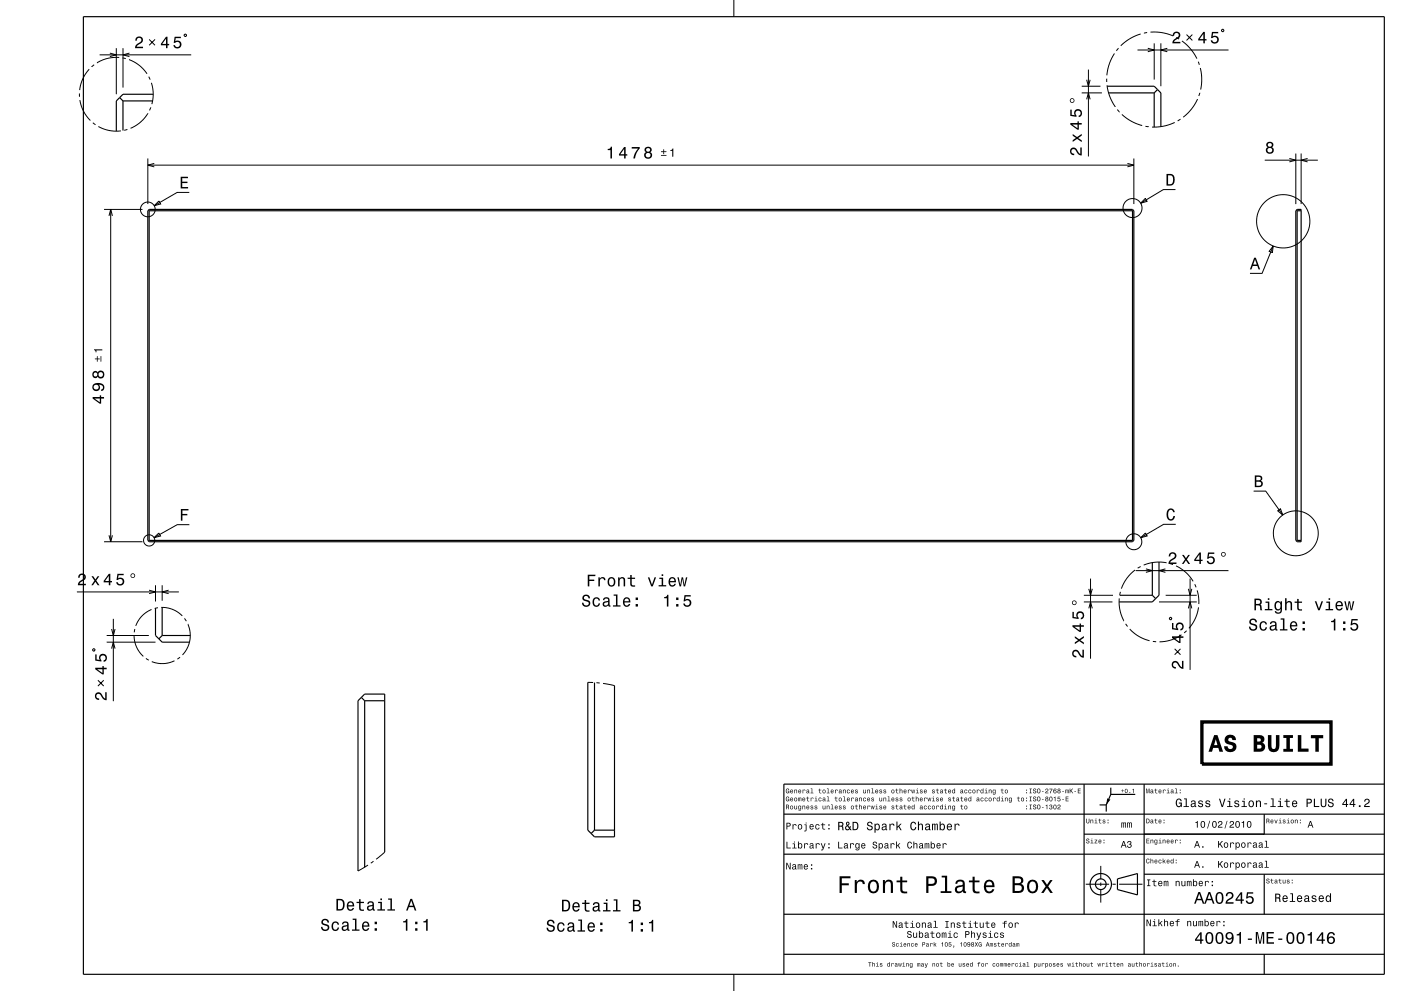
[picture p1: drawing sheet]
<svg xmlns="http://www.w3.org/2000/svg" width="420mm" height="297mm" viewBox="0 0 420 297" stroke-linecap="round" stroke-linejoin="round" font-family="sans-serif">
<g fill="none" stroke="#000" stroke-width=".3">
<path d="M28.2 19.4l-.7 .6M29.9 16.4h27.4M32.9 15.9l2 .5-2 .6M34.9 14.4v13.9M35.7 17.2l-3.4 .3-3.2 1.3M36.7 17.3l1 .3M36.9 14.4v11.9M38.7 17.9l3 1.7 2.4 2.5M38.8 15.9l-1.9 .5 1.9 .6M44.7 11.8l1.8 1.8M46.5 11.8l-1.8 1.8M55.2 10.5l.5-.3 .2 .5-.5 .2z"/>
<path d="M220 0v5M334.1 16l-1.5 3.2-.8 3.4M335.3 14.4l-.6 .8M341 15h27.3M342 10.2l-3.2 1.4-2.8 2.1M343.9 9.8l-1 .1M344.1 14.5l1.9 .5-1.9 .5M344.9 9.6l3.5 .2 3.3 1M346 13v10.8M348 13v12.8M349.9 14.5l-1.9 .5 1.9 .5M352.6 11.2l.9 .5"/>
<path d="M354.3 12.3l2.6 2.3 1.9 3M355.7 10.4l1.8 1.7M357.5 10.4l-1.8 1.7M359.2 18.5l.4 .9M366.4 8.8l.5 .2-.2 .5-.5-.2zM23.8 28v1M23.9 30l1.1 3.3 2.1 2.8M26.7 20.7l-1.9 2.9-.9 3.4M27.8 36.8l.8 .6M29.5 37.9l3.3 1.2 3.4 .1M38.2 38.8l-1 .3M44.3 34l-2.2 2.6-3 1.9"/>
<path d="M44.6 23l.4 .9M45.2 32.2l-.4 .9M45.4 24.8l.5 3.2-.4 3.2M324.3 27.8h6M324.3 25.8h5.6M325.8 23.9l.5 1.9 .5-1.9M325.8 29.8l.5-2 .5 2M326.3 20.8v26.1M331.8 23.6v1M331.9 25.6l.8 3.4 1.7 3M335 32.8l.6 .8M336.3 34.3l2.9 2 3.2 1.3"/>
<path d="M343.4 37.8l1 .2M352.2 36.7l-3.3 1.1-3.5 .3M353.9 35.7l-.9 .5M359 29.7l-1.8 3-2.5 2.4M359.7 27.8l-.3 1M359.8 20.4l.5 3.2-.4 3.2M44.3 47.5v13.7M44.3 49.5h295.6M46.2 49l-1.9 .5 1.9 .5M56.7 57.7h-3.6l-6.9 4M338 49l1.9 .5-1.9 .5M339.9 47.5v13.7"/>
<path d="M343.3 59.5l.6 .8-1.9 .6zM352.4 56.8h-3.6l-6.8 4.1M379.2 48h15.9M386.5 47.5l2 .5-2 .5M388.5 46v15.2M390.1 46v15.2M392 47.5l-1.9 .5 1.9 .5M31.2 62.8h11.5M32.7 64.7l.5-1.9 .5 1.9M33.2 62.8v99.6M46.2 61.7l1.4-1.5 .6 .9zM381.7 73.7l-3.3 8.2h-3.7"/>
<path d="M381.7 73.7l-.3 2-.9-.4zM56.8 157.2h-3.7l-6.9 3.9M343.4 159.7l.5 .9-1.9 .6zM352.5 157.1h-3.7l-6.8 4.1M375.8 147.2h3.7l5.1 7.2M383 153.1l.9-.6 .7 1.9zM23.1 177.4h30.5M31.2 162.4h11.5M32.7 160.4l.5 2 .5-2M44.7 176.9l1.9 .5-1.9 .5M46.2 161.1l1.4-1.4 .5 .9zM46.6 175.4v4.9"/>
<path d="M48.6 175.4v4.6M50.5 176.9l-1.9 .5 1.9 .5M324.9 178.4h8.8M326.4 176.5l.5 1.9 .5-1.9M326.9 173.4v24M335.5 179.3l.2 3.5 1.2 3.3M335.9 177.4l-.2 .9M340.3 170.9l-2.5 2.4-1.6 3.1M340.5 171h27.8M342 169.8l-.9 .5M343.5 170.5l2 .5-2 .5M349.4 170.5l-1.9 .5 1.9 .5"/>
<path d="M349.5 178.4h9.3M349.7 168.7l-3.5-.2-3.3 .9M350.7 168.9l.9 .3M352.6 169.6l2.9 1.9 2.2 2.7M356.3 176.5l.5 1.9 .5-1.9M356.8 173.4v27.4M358.2 175.1l.4 .9M358.9 176.9l.4 2 .1 2.1M28 194.4l.5 .3-.3 .4-.4-.2zM32 192.5h14.6M32 190.5h12.6M33.5 188.5l.5 2 .5-2"/>
<path d="M33.5 194.4l.5-1.9 .5 1.9M34 185.5v24.7M40.2 190.5a8.4 8.4 0 0 0 2.8 6.2M40.4 188.5l-.2 1M43.8 197.3l.8 .6M45.4 182.7a8.4 8.4 0 0 0-4.7 4.9M47.3 182.1l-.9 .2M48.3 182a8.4 8.4 0 0 1 6.4 2.6M52.3 198a8.4 8.4 0 0 1-6.8 .3M54 197l-.8 .5M55.3 185.3l.6 .9M56.3 187.1a8.4 8.4 0 0 1-1.6 9.2"/>
<path d="M324.9 180.4h8.6M326.4 182.3l.5-1.9 .5 1.9M337.4 187l.6 .8M338.7 188.5l2.7 2.2 3.2 1.3M345.6 192.2l1 .1M347.5 180.4h11.3M350.8 185l.5 .3-.3 .4-.4-.2zM352.1 194.5l1.8 1.7M353.9 194.5l-1.8 1.7M354.2 190.3l-3.2 1.5-3.4 .6M355.7 189l-.7 .7M356.3 182.3l.5-1.9 .5 1.9"/>
<path d="M359.3 182l-1 3.4-1.9 2.9M29.4 203.9l1.7 1.7M31.1 203.9l-1.7 1.7M176.2 204.5h1.6M178.8 204.6l1 .1M180.8 204.8l3.4 .7M110.3 259.3l-3 1.7M112 258.1l-.8 .6M115.3 255.4l-2.5 2.1M330 259.5v4M325.5 265h7M330 264.5v1"/>
<path d="M330 266.5v4M333.5 265h1M335.5 265h7M220 292v5"/>
<circle cx="44.3" cy="62.8" r="2.21"/>
<circle cx="339.5" cy="62.4" r="2.85"/>
<circle cx="384.7" cy="66.3" r="8"/>
<circle cx="388.5" cy="159.8" r="6.7"/>
<circle cx="44.7" cy="162" r="1.68"/>
<circle cx="339.9" cy="162.4" r="2.39"/>
</g>
<g fill="none" stroke="#000" stroke-width=".35">
<path d="M25 5h390v287h-390zM35.9 29.3l1 1M36.9 30.3v8.8M36.9 30.3h8.8M45.9 28.3h-9l-2 2v9M331.9 25.8h14.1l2 2v10.1M332.3 27.8h13.7M346 27.8v10.3M347 26.8l-1 1M44.5 63l.2-.2h294.8l.4 .4v98.8l-.2 .2M44.5 63l.2 .2M44.5 63l-.2 .2v98.8l.2 .2"/>
<path d="M44.7 63.2v98.8M44.7 63.2h294.8M339.5 63.2v98.8M339.7 63l-.2 .2M388.7 63l.2-.2h1.2v99.6h-1.2l-.2-.2M388.7 63l-.2 .2v98.8l.2 .2M388.7 63l.2 .2M388.9 63.2h1.2M388.9 63.2v98.8M44.5 162.2l.2 .2h294.8l.2-.2M44.7 162h294.8M44.7 162l-.2 .2"/>
<path d="M335.7 178.4h9.8M339.5 162l.2 .2M345.5 168.6v9.8M345.5 178.4l1 1M347.5 168.4v10l-2 2h-10M388.9 162h1.2M388.9 162l-.2 .2M46.6 182.3v8.2l2 2h8.2M48.6 182v8.5M48.6 190.5h8.4M48.6 190.5l-1 1M108.3 209l1 1"/>
<path d="M109.3 210h6M109.3 210v49.9M176.2 204.5v44.3l1 1M178.2 204.6v44.2M184.2 205.5v45.3h-6l-1-1M325 235v39M333 236.1v2M340.3 238.1h-7.3l-1.4 3.1M343 235v51M415 235h-180v57M115.3 255.4v-47.4h-6l-2 2v51M178.2 248.8h6"/>
<path d="M178.2 248.8l-1 1M235 256h180M235 244h180M325 250h90M329.6 241.2h2M331.6 241.2v2M379 244v6M235 274h180M335 263.4l6-1.6v6.4l-6-1.6zM343 262h72M379 262v12M235 286h180"/>
<path d="M379 286v6"/>
<circle cx="330" cy="265" r="3.2"/>
<circle cx="330" cy="265" r="1.6"/>
</g>
<g fill="#000">
<path d="M40.9 11.2a1.18 1.18 0 0 1 1.9 .3 1.18 1.18 0 0 1-1 1.7l-.8 .8h1.9v.4h-2.4a2.76 2.76 0 0 1 1.8-2 .69 .69 0 0 0-.5-1.1 .69 .69 0 0 0-.8 .9h-.4z" fill-rule="evenodd"/>
<path d="M49.8 11l-1.6 2.1v.5h1.6v.8h.4v-.8h.5v-.4h-.5v-2.2zM49.8 11.6v1.6h-1.2zM52.4 11l-.3 1.9h.4a.8 .8 0 0 1 1.2-.3 .8 .8 0 0 1-.1 1.3 .8 .8 0 0 1-1.2-.4h-.4a1.21 1.21 0 0 0 1.5 1.1 1.21 1.21 0 0 0 .8-1.7 1.21 1.21 0 0 0-1.8-.5l.2-1h1.5v-.4z" fill-rule="evenodd"/>
<path d="M351.9 9.8a1.18 1.18 0 0 1 1.9 .3 1.18 1.18 0 0 1-1 1.7l-.8 .8h1.9v.4h-2.4a2.76 2.76 0 0 1 1.8-2.1 .69 .69 0 0 0-.5-1 .69 .69 0 0 0-.8 .8h-.5z" fill-rule="evenodd"/>
<path d="M360.7 9.6l-1.5 2.1v.4h1.6v.9h.4v-.9h.5v-.4h-.5v-2.1zM360.8 10.1v1.6h-1.2zM363.3 9.6l-.2 1.8h.4a.8 .8 0 0 1 1.2-.2 .8 .8 0 0 1-.1 1.2 .8 .8 0 0 1-1.2-.3h-.4a1.21 1.21 0 0 0 1.5 1 1.21 1.21 0 0 0 .8-1.6 1.21 1.21 0 0 0-1.8-.6l.2-.9h1.5v-.4z" fill-rule="evenodd"/>
<path d="M54.2 53h2.1v.4h-1.7v1.1h1.6v.4h-1.6v1.2h1.8v.4h-2.2z" fill-rule="evenodd"/>
<path d="M182.2 44.6v.4h.8v2.5h.5v-3.5h-.4a.77 .77 0 0 1-.9 .6zM187.1 44.1l-1.5 2.1v.4h1.5v.9h.5v-.9h.5v-.4h-.5v-2.1zM187.1 44.7v1.5h-1.1zM189.4 44.1v.4h1.9a5.2 5.2 0 0 0-1.4 3h.5a5.2 5.2 0 0 1 1.4-3v-.4zM193.5 44.2l-.2 .3a.8 .8 0 0 0 .4 1.1 1.09 1.09 0 0 0-.2 1.6 1.09 1.09 0 0 0 1.6 0 1.09 1.09 0 0 0-.2-1.6 .95 .95 0 0 0 .3-1.4 .95 .95 0 0 0-1.4-.2zM193.6 46.5a.71 .71 0 0 1 1.4 0 .71 .71 0 0 1-1.4 0zM193.7 44.9a.6 .6 0 0 1 1.2 0 .6 .6 0 0 1-1.2 0z" fill-rule="evenodd"/>
<path d="M198.2 46.4v.3h1.6v-.3zM198.2 45.3v.3h.7v.6h.2v-.6h.7v-.3h-.7v-.6h-.2v.6zM201 45v.2h.5v1.8h.4v-2.5z" fill-rule="evenodd"/>
<path d="M321.1 44.5a1.22 1.22 0 0 1 2 .8l.8 .8v-1.9h.4v2.4a2.76 2.76 0 0 1-2.1-1.8 .69 .69 0 0 0-1 .5 .69 .69 0 0 0 .8 .8v.4a1.2 1.2 0 0 1-1.2-.7 1.2 1.2 0 0 1 .3-1.3z" fill-rule="evenodd"/>
<path d="M321.6 40.2v.5l1 .6-1 .7v.5l1.3-.9 1.4 1v-.5l-1.1-.7 1.1-.8v-.5l-1.4 1zM320.9 36.9v.4l2.1 1.6h.4v-1.6h.9v-.4h-.9v-.5h-.4v.5zM321.5 37.3h1.5v1.1zM320.9 32.9v1.8l1.8 .3v-.4a.8 .8 0 0 1-.2-1.2 .8 .8 0 0 1 1.2 0 .8 .8 0 0 1-.3 1.2v.5a1.21 1.21 0 0 0 1-1.5 1.21 1.21 0 0 0-1.6-.8 1.21 1.21 0 0 0-.6 1.7l-.9-.1v-1.5zM320.7 30.1a.71 .71 0 0 0 1.4 0 .71 .71 0 0 0-1.4 0zM320.9 30.1a.5 .5 0 0 1 1 0 .5 .5 0 0 1-1 0z" fill-rule="evenodd"/>
<path d="M349.7 52.1v3.5h1.2a1.91 1.91 0 0 0 .9-3 2.2 2.2 0 0 0-2.1-.5zM350.2 52.5a1.37 1.37 0 0 1 1.6 1.1 1.37 1.37 0 0 1-1 1.6h-.6z" fill-rule="evenodd"/>
<path d="M379.9 42.7l-.2 .3a.8 .8 0 0 0 .3 1.1 1.09 1.09 0 0 0-.1 1.6 1.09 1.09 0 0 0 1.6 0 1.09 1.09 0 0 0-.2-1.6 .95 .95 0 0 0 .3-1.3 .95 .95 0 0 0-1.4-.3zM380 45a.71 .71 0 0 1 1.4 0 .71 .71 0 0 1-1.4 0zM380.1 43.5a.59 .59 0 0 1 1.1 0 .59 .59 0 0 1-1.1 0z" fill-rule="evenodd"/>
<path d="M376 77.2l-1.3 3.5h.5l.3-1h1.4l.4 1h.5l-1.3-3.5zM376.2 77.7l.6 1.6h-1.1z" fill-rule="evenodd"/>
<path d="M30.1 106.7v1.7h.3v-1.7zM29 106.7v.7h-.6v.3h.6v.7h.3v-.7h.6v-.3h-.6v-.7zM28.2 104.7l.5 .9h.2v-.6h1.8v-.3z" fill-rule="evenodd"/>
<path d="M27.8 119v.4l2.1 1.6h.4v-1.6h.9v-.4h-.9v-.5h-.4v.5zM28.4 119.4h1.5v1.2zM28.1 115.1a1.17 1.17 0 0 0-.3 1.7 1.17 1.17 0 0 0 1.7 .2 1.17 1.17 0 0 0 .1-1.7 1.02 1.02 0 0 1 1.3 .8l-.2 .5-.4 .1v.5a1.23 1.23 0 0 0 .9-1.5 1.23 1.23 0 0 0-1.4-.9zM28.1 116a.75 .75 0 0 1 1.5 0 .75 .75 0 0 1-1.5 0zM27.9 111.5a1 1 0 0 0-.1 1.4 1 1 0 0 0 1.5 0 1.09 1.09 0 0 0 1.6 .2 1.09 1.09 0 0 0 0-1.7 1.09 1.09 0 0 0-1.6 .2l-.7-.4zM29.5 112.3a.71 .71 0 0 1 1.4 0 .71 .71 0 0 1-1.4 0zM28 112.3a.6 .6 0 0 1 1.2 0 .6 .6 0 0 1-1.2 0z" fill-rule="evenodd"/>
<path d="M54.2 152.6h2.3v.4h-1.8v1h1.5v.4h-1.5v1.7h-.5z" fill-rule="evenodd"/>
<path d="M350.1 152.8a1.19 1.19 0 0 1 1.3-.4 1.19 1.19 0 0 1 .8 1.1h-.5l-.1-.3a.66 .66 0 0 0-.6-.4 .66 .66 0 0 0-.6 .3l-.2 .5a1.59 1.59 0 0 0 .8 2 .9 .9 0 0 0 .8-.9h.5a1.24 1.24 0 0 1-1.1 1.3 1.24 1.24 0 0 1-1.4-1v-1.6z" fill-rule="evenodd"/>
<path d="M376.2 142.5v3.5h1.3a.98 .98 0 0 0 1.1-.7 .98 .98 0 0 0-.6-1.2 .86 .86 0 0 0 .4-1 .86 .86 0 0 0-1-.6zM376.6 142.9h.8a.53 .53 0 0 1 .6 .6 .53 .53 0 0 1-.7 .4h-.7zM376.6 144.4h.8a.61 .61 0 0 1 .7 .5 .61 .61 0 0 1-.7 .7h-.8z" fill-rule="evenodd"/>
<path d="M23.7 172.2a1.18 1.18 0 0 1 2 .3 1.18 1.18 0 0 1-1 1.7l-.9 .8h1.9v.4h-2.4a2.75 2.75 0 0 1 1.8-2.1 .69 .69 0 0 0-.4-1 .69 .69 0 0 0-.8 .8h-.5z" fill-rule="evenodd"/>
<path d="M27.4 172.7l.9 1.3-.9 1.4h.5l.7-1.1 .7 1.1h.5l-.9-1.4 .9-1.3h-.5l-.7 1-.7-1zM32.6 172l-1.5 2.1v.4h1.5v.9h.5v-.9h.5v-.4h-.5v-2.1zM32.6 172.6v1.5h-1.1zM35.2 172l-.3 1.8h.4a.8 .8 0 0 1 1.3-.2 .8 .8 0 0 1-.1 1.2 .8 .8 0 0 1-1.2-.3h-.5a1.21 1.21 0 0 0 1.5 1 1.21 1.21 0 0 0 .9-1.6 1.21 1.21 0 0 0-1.8-.6l.1-.9h1.6v-.4zM39.1 172.5a.71 .71 0 0 0 1.4 0 .71 .71 0 0 0-1.4 0zM39.3 172.5a.5 .5 0 0 1 1 0 .5 .5 0 0 1-1 0z" fill-rule="evenodd"/>
<path d="M176.2 172.2v3.5h.5v-1.6h1.4v-.4h-1.4v-1h1.8v-.5zM179.4 173v2.7h.4v-1.5a.66 .66 0 0 1 .4-.8 .66 .66 0 0 1 .8 .2l.1 .3h.4a.89 .89 0 0 0-.7-.9 .89 .89 0 0 0-1 .5v-.5zM182.4 173.3a1.45 1.45 0 0 0-.2 1.7 1.45 1.45 0 0 0 1.6 .7 1.45 1.45 0 0 0 .7-1.7 1.45 1.45 0 0 0-1.7-1zM182.8 173.6a.67 .67 0 0 1 .7-.2 .67 .67 0 0 1 .5 .5 .93 .93 0 0 1 0 1.1 .93 .93 0 0 1-1 .4 1.36 1.36 0 0 1-.2-1.8zM185.3 173v2.7h.4v-1.5a.63 .63 0 0 1 .6-.9 .63 .63 0 0 1 .7 .7v1.7h.4v-1.7a.89 .89 0 0 0-.6-1 .89 .89 0 0 0-1.1 .4v-.4zM188.9 172.3v.8h-.7v.4h.7l.1 1.8a1.05 1.05 0 0 0 1.4 .5v-.4a.68 .68 0 0 1-1-.3v-1.6h1v-.4h-1v-.8zM194.2 173l1 2.7h.5l1-2.7h-.5l-.7 2.2-.8-2.2zM197.7 173.1v.4h.7v1.9h-1v.3h2.3v-.3h-.9v-2.3zM198.3 172.1v.5h.5v-.5zM200.7 173.3a1.45 1.45 0 0 0-.2 1.7 1.45 1.45 0 0 0 1.4 .8l.7-.8h-.4l-.6 .4a.76 .76 0 0 1-.7-.9h1.7a1.17 1.17 0 0 0-.4-1.4 1.17 1.17 0 0 0-1.5 .2zM201.1 173.5l.2-.1a.67 .67 0 0 1 .7 .1 .67 .67 0 0 1 .2 .6h-1.3zM203.1 173l.6 2.7h.5l.4-2.3 .4 2.3h.4l.7-2.7h-.5l-.4 2.3-.4-2.3h-.5l-.4 2.3-.4-2.3z" fill-rule="evenodd"/>
<path d="M350.7 165.8a1.18 1.18 0 0 1 1.9 .3 1.18 1.18 0 0 1-1 1.7l-.8 .8h1.9v.4h-2.4a2.76 2.76 0 0 1 1.8-2 .69 .69 0 0 0-.5-1.1 .69 .69 0 0 0-.8 .9h-.4z" fill-rule="evenodd"/>
<path d="M354.4 166.3l.9 1.3-1 1.4h.5l.7-1 .7 1h.6l-1-1.4 .9-1.3h-.5l-.7 1-.6-1zM359.6 165.6l-1.6 2.1v.4h1.6v.9h.4v-.9h.5v-.4h-.5v-2.1zM359.6 166.2v1.5h-1.1zM362.2 165.6l-.3 1.8h.4a.8 .8 0 0 1 1.2-.2 .8 .8 0 0 1-.1 1.3 .8 .8 0 0 1-1.2-.4h-.4a1.21 1.21 0 0 0 1.5 1.1 1.21 1.21 0 0 0 .8-1.7 1.21 1.21 0 0 0-1.8-.6l.2-.9h1.5v-.4zM366 166.1a.75 .75 0 0 0 1.5 0 .75 .75 0 0 0-1.5 0zM366.3 166.1a.48 .48 0 0 1 .9 0 .48 .48 0 0 1-.9 0z" fill-rule="evenodd"/>
<path d="M174.9 178.5a1.09 1.09 0 0 0-.2 1.3 1.09 1.09 0 0 0 1.3 .5 .64 .64 0 0 1 .4 .9 .64 .64 0 0 1-1 .2l-.5-.8h-.4a1.21 1.21 0 0 0 1.5 1.3 1.21 1.21 0 0 0 .7-1.8l-.8-.3a.71 .71 0 0 1-.9-.6 .7 .7 0 0 1 .8-.6 .7 .7 0 0 1 .6 .7h.5a1.19 1.19 0 0 0-.8-1 1.19 1.19 0 0 0-1.2 .2zM177.9 179.4a1.45 1.45 0 0 0-.2 1.6 1.45 1.45 0 0 0 1.5 .8l.6-.5 .1-.5h-.4l-.5 .6a1.01 1.01 0 0 1-.9-1 1.01 1.01 0 0 1 1-1l.3 .6h.5a1.09 1.09 0 0 0-.8-1 1.09 1.09 0 0 0-1.2 .4zM181 179.2l-.2 .7h.4a.55 .55 0 0 1 .6-.6 .55 .55 0 0 1 .4 .8l-.2 .1a.91 .91 0 0 0-1.3 .5 .91 .91 0 0 0 .8 1.2l.9-.5 .1 .3 .5 .1v-.3l-.2-.1-.1-1.6a1.01 1.01 0 0 0-.6-.8 1.01 1.01 0 0 0-1.1 .2zM181.2 180.7l1.1-.3a.77 .77 0 0 1-.2 .9 .77 .77 0 0 1-.9 .1zM184 178.2v.3h.7v2.9h-.9v.4h2.2v-.4h-.9v-3.2zM187 179.4a1.46 1.46 0 0 0-.2 1.6 1.46 1.46 0 0 0 1.4 .8l.7-.8h-.4l-.6 .5a.76 .76 0 0 1-.7-.9h1.8a1.17 1.17 0 0 0-.5-1.4 1.17 1.17 0 0 0-1.5 .2zM187.4 179.6l.2-.2a.66 .66 0 0 1 .7 .1 .66 .66 0 0 1 .2 .7h-1.3zM190.6 181v.8h.6v-.8zM190.6 179.1v.7h.6v-.7z" fill-rule="evenodd"/>
<path d="M199.1 178.9v.4h.8v2.5h.5v-3.5h-.4a.77 .77 0 0 1-.9 .6zM202.7 181v.8h.7v-.8zM202.7 179.1v.7h.7v-.7zM205.2 178.4l-.3 1.8h.4a.8 .8 0 0 1 1.3-.2 .8 .8 0 0 1-.1 1.2 .8 .8 0 0 1-1.2-.3h-.5a1.21 1.21 0 0 0 1.5 1 1.21 1.21 0 0 0 .9-1.6 1.21 1.21 0 0 0-1.8-.6l.1-.9h1.6v-.4z" fill-rule="evenodd"/>
<path d="M321.7 195a1.22 1.22 0 0 1 2 .8l.8 .8v-1.9h.4v2.4a2.76 2.76 0 0 1-2-1.8 .69 .69 0 0 0-1.1 .5 .69 .69 0 0 0 .9 .8l-.1 .4a1.19 1.19 0 0 1-1.1-.7 1.19 1.19 0 0 1 .2-1.3z" fill-rule="evenodd"/>
<path d="M322.2 190.7v.5l1 .7-1 .6v.5l1.3-.9 1.4 1v-.5l-1-.7 1-.7v-.6l-1.4 1zM321.5 187.4v.4l2.1 1.6h.5v-1.6h.8v-.4h-.8v-.5h-.4v.5zM322.1 187.8h1.6v1.1zM321.5 183.4v1.8l1.9 .3v-.4a.8 .8 0 0 1-.3-1.2 .8 .8 0 0 1 1.3 .1 .8 .8 0 0 1-.4 1.2v.4a1.21 1.21 0 0 0 1.1-1.5 1.21 1.21 0 0 0-1.7-.8 1.21 1.21 0 0 0-.5 1.8l-1-.2v-1.5zM321.3 180.6a.75 .75 0 0 0 1.5 0 .75 .75 0 0 0-1.5 0zM321.6 180.6a.48 .48 0 0 1 .9 0 .48 .48 0 0 1-.9 0z" fill-rule="evenodd"/>
<path d="M351.4 190.7v.5l2.1 1.5h.4v-1.5h.9v-.5h-.9v-.5h-.4v.5zM351.9 191.2h1.6v1.1zM351.4 186.7v1.9l1.8 .3v-.4a.8 .8 0 0 1-.2-1.3 .8 .8 0 0 1 1.2 .1 .8 .8 0 0 1-.3 1.2v.5a1.21 1.21 0 0 0 1-1.5 1.21 1.21 0 0 0-1.6-.9 1.21 1.21 0 0 0-.6 1.8l-.9-.2v-1.5z" fill-rule="evenodd"/>
<path d="M374.8 185.6a.96 .96 0 0 0-.2 1.1 .96 .96 0 0 0 .9 .6l.4 .2a.64 .64 0 0 1 .5 .9 .64 .64 0 0 1-1 .2l-.5-.8h-.5a1.21 1.21 0 0 0 1.5 1.3 1.21 1.21 0 0 0 .7-1.8l-.8-.3a.72 .72 0 0 1-.8-.7 .7 .7 0 0 1 .8-.5 .7 .7 0 0 1 .6 .7h.4a1.19 1.19 0 0 0-.7-1.1 1.19 1.19 0 0 0-1.3 .2zM377.9 186.5a1.45 1.45 0 0 0-.3 1.7 1.45 1.45 0 0 0 1.6 .8l.5-.6 .1-.4h-.4l-.4 .6a1.02 1.02 0 0 1-1-1 1.02 1.02 0 0 1 1-1l.4 .5h.4a1.09 1.09 0 0 0-.7-.9 1.09 1.09 0 0 0-1.2 .3zM381 186.4l-.3 .6h.4a.55 .55 0 0 1 .7-.5 .55 .55 0 0 1 .4 .8h-.2a.91 .91 0 0 0-1.3 .6 .91 .91 0 0 0 .7 1.1l.9-.4 .1 .3 .6 .1v-.4h-.3v-1.6a1.02 1.02 0 0 0-1.7-.6zM381.2 187.9l1.1-.3a.77 .77 0 0 1-.2 .8 .77 .77 0 0 1-.9 .1zM383.9 185.3v.4h.7v2.9h-.9v.4h2.3v-.4h-.9v-3.3zM387 186.5a1.45 1.45 0 0 0-.3 1.7 1.45 1.45 0 0 0 1.5 .8l.7-.8h-.5l-.5 .5a.76 .76 0 0 1-.7-1h1.7a1.17 1.17 0 0 0-.5-1.3 1.17 1.17 0 0 0-1.4 .1zM387.3 186.7l.3-.1a.67 .67 0 0 1 .6 .1 .67 .67 0 0 1 .3 .7h-1.3zM390.5 188.2v.8h.7v-.8zM390.5 186.2v.8h.7v-.8z" fill-rule="evenodd"/>
<path d="M376.1 179.4v3.5h.4v-1.5l1.1 .1 .3 1.4h.5l-.3-1.5-.3-.2a.97 .97 0 0 0 .4-1.1 .97 .97 0 0 0-1-.7zM376.5 179.8h.6a.6 .6 0 0 1 .7 .6 .6 .6 0 0 1-.7 .6h-.6zM379.4 180.3v.4h.7v1.8h-.9v.4h2.3v-.4h-1v-2.2zM380.1 179.3v.5h.4v-.5zM382.3 180.5a1.49 1.49 0 0 0-.2 1.5 1.49 1.49 0 0 0 1.2 1l.6-.5a.73 .73 0 0 1-.3 1 .73 .73 0 0 1-1-.3h-.4a1.1 1.1 0 0 0 1.2 .8 1.1 1.1 0 0 0 .9-1.2v-2.6h-.4v.4l-.4-.4a.89 .89 0 0 0-1.2 .3zM382.7 180.8a.63 .63 0 0 1 .7-.3 .63 .63 0 0 1 .4 .6 .92 .92 0 0 1 .1 1 .92 .92 0 0 1-1 .4l-.4-.5zM385.2 179.3v3.6h.5v-1.6a.63 .63 0 0 1 .4-.7 .63 .63 0 0 1 .8 .3v2h.4v-1.8a.88 .88 0 0 0-.5-1 .88 .88 0 0 0-1.1 .5v-1.3zM388.9 179.5v.8h-.8v.4h.8v1.8a1.04 1.04 0 0 0 1.4 .5v-.4a.68 .68 0 0 1-1-.4v-1.5h1v-.4h-1v-.8zM394.2 180.2l1 2.7h.4l1-2.7h-.4l-.8 2.2-.8-2.2zM397.6 180.3v.4h.7v1.8h-.9v.4h2.3v-.4h-1v-2.2zM398.3 179.3v.5h.5v-.5zM400.7 180.5a1.45 1.45 0 0 0-.3 1.6 1.45 1.45 0 0 0 1.4 .8l.7-.8h-.4l-.6 .5a.75 .75 0 0 1-.7-.9h1.8a1.16 1.16 0 0 0-.5-1.4 1.16 1.16 0 0 0-1.4 .2zM401 180.7l.2-.2a.67 .67 0 0 1 .7 .1 .67 .67 0 0 1 .2 .7h-1.3zM403 180.2l.7 2.7h.4l.4-2.3 .4 2.3h.4l.7-2.7h-.4l-.5 2.3-.4-2.3h-.4l-.4 2.3-.5-2.3z" fill-rule="evenodd"/>
<path d="M399 186.1v.4h.9v2.5h.4v-3.6h-.3a.77 .77 0 0 1-1 .7zM402.6 188.2v.8h.7v-.8zM402.6 186.2v.8h.7v-.8zM405.2 185.5l-.3 1.9h.4a.8 .8 0 0 1 1.2-.2 .8 .8 0 0 1-.1 1.2 .8 .8 0 0 1-1.2-.4h-.4a1.21 1.21 0 0 0 1.5 1.1 1.21 1.21 0 0 0 .8-1.7 1.21 1.21 0 0 0-1.8-.5l.2-1h1.5v-.4z" fill-rule="evenodd"/>
<path d="M28.7 207.8a1.22 1.22 0 0 1 2 .7l.8 .9v-1.9h.5v2.4a2.76 2.76 0 0 1-2.1-1.8 .7 .7 0 0 0-1 .5 .7 .7 0 0 0 .8 .7v.5a1.19 1.19 0 0 1-1.2-.7 1.19 1.19 0 0 1 .2-1.3z" fill-rule="evenodd"/>
<path d="M28.6 200.1v.5l2.1 1.5h.4v-1.5h.9v-.5h-.9v-.5h-.4v.5zM29.1 200.6h1.6v1.1zM28.6 196.1v1.9l1.8 .3v-.4a.8 .8 0 0 1-.2-1.3 .8 .8 0 0 1 1.2 .1 .8 .8 0 0 1-.3 1.2v.5a1.21 1.21 0 0 0 1-1.5 1.21 1.21 0 0 0-1.6-.9 1.21 1.21 0 0 0-.6 1.8l-.9-.2v-1.5z" fill-rule="evenodd"/>
<path d="M351.5 198.4a1.22 1.22 0 0 1 2.1 .7l.7 .9v-1.9h.5v2.4a2.75 2.75 0 0 1-2.1-1.8 .69 .69 0 0 0-1 .4 .69 .69 0 0 0 .8 .8v.5a1.19 1.19 0 0 1-1.2-.7 1.19 1.19 0 0 1 .2-1.3z" fill-rule="evenodd"/>
<path d="M235.7 236.5a.67 .67 0 0 0-.2 .9 .67 .67 0 0 0 .9 .3h.2v-.7h-.5v.2h.3l-.2 .4a.49 .49 0 0 1-.5-.6 .49 .49 0 0 1 .7-.4l.2 .2-.3-.5zM237 236.8a.54 .54 0 0 0-.1 .8 .54 .54 0 0 0 .8 0l.1-.2a.37 .37 0 0 1-.5 .2 .37 .37 0 0 1-.2-.3l.7-.1-.3-.5zM237.1 236.9l.3-.1 .2 .3h-.5zM238.1 236.7v1h.2v-.6a.25 .25 0 0 1 .2-.3 .25 .25 0 0 1 .3 .3v.6h.2v-.7a.36 .36 0 0 0-.3-.4 .36 .36 0 0 0-.4 .2zM239.4 236.8a.53 .53 0 0 0-.1 .8 .53 .53 0 0 0 .8 0l.1-.2a.37 .37 0 0 1-.4 .2 .37 .37 0 0 1-.3-.3l.7-.1-.3-.5zM239.6 236.9l.3-.1 .1 .3h-.5zM240.6 236.7v1h.2l.1-.8 .6 .1a.36 .36 0 0 0-.3-.4 .36 .36 0 0 0-.4 .2zM241.9 236.7l-.1 .3 .5-.2 .1 .3a.39 .39 0 0 0-.6 .1 .39 .39 0 0 0 .3 .6l.3-.2 .3 .1-.1-.8-.3-.3zM241.9 237.4a.25 .25 0 0 1 .5 0 .25 .25 0 0 1-.5 0zM243 236.3l.3 .1v1.2l-.3 .1h.9l-.4-.1v-1.3zM245.6 236.4v.3l-.3 .1h.3l.1 .9 .5 .1-.4-.4v-.6l.4-.1h-.4v-.3zM246.6 237.2a.53 .53 0 0 0 1 0 .53 .53 0 0 0-1 0zM246.8 236.9l.1-.1a.37 .37 0 0 1 .4 .4 .37 .37 0 0 1-.5 .3zM247.9 236.3l.3 .1v1.2l-.4 .1h.9l-.3-.1v-1.3zM249.1 236.8a.53 .53 0 0 0 0 .8 .53 .53 0 0 0 .7 0l.1-.2a.37 .37 0 0 1-.4 .2 .37 .37 0 0 1-.3-.3l.7-.1-.2-.5zM249.3 236.9l.3-.1 .1 .3h-.5zM250.3 236.7v1h.2l.1-.8 .6 .1a.36 .36 0 0 0-.3-.4 .36 .36 0 0 0-.4 .2zM251.6 236.7l-.1 .3 .5-.2 .1 .3a.39 .39 0 0 0-.6 .1 .39 .39 0 0 0 .3 .6l.3-.2 .3 .1-.1-.8-.2-.3zM251.6 237.4a.25 .25 0 0 1 .5 0 .25 .25 0 0 1-.5 0zM252.7 236.7v1h.2v-.6a.25 .25 0 0 1 .2-.3 .25 .25 0 0 1 .3 .3v.6h.1v-.7a.36 .36 0 0 0-.2-.4 .36 .36 0 0 0-.4 .2zM254 236.8a.53 .53 0 0 0-.1 .8 .53 .53 0 0 0 .8-.1l-.1-.1a.3 .3 0 0 1-.4 0 .3 .3 0 0 1-.1-.4 .3 .3 0 0 1 .5 0h.2l-.3-.3zM255.2 236.8a.53 .53 0 0 0-.1 .8 .53 .53 0 0 0 .8 0l.1-.2a.37 .37 0 0 1-.4 .2 .37 .37 0 0 1-.3-.3l.7-.1-.3-.5zM255.4 236.9l.3-.1 .1 .3h-.5zM256.4 236.7v.4l.6 .3-.2 .2-.5-.2a.39 .39 0 0 0 .6 .4 .39 .39 0 0 0 .1-.6l-.5-.3 .2-.1 .5 .1-.2-.2zM258.8 236.7v.7a.35 .35 0 0 0 .2 .4 .35 .35 0 0 0 .4-.2l.2 .1v-1h-.2v.7l-.3 .2-.2-.1v-.8zM260 236.7v1h.2v-.6a.25 .25 0 0 1 .2-.3 .25 .25 0 0 1 .2 .3v.6h.2v-.7a.35 .35 0 0 0-.2-.4 .35 .35 0 0 0-.5 .2zM261.3 236.3l.2 .1v1.2l-.3 .1h.9l-.4-.1v-1.3zM262.5 236.8a.54 .54 0 0 0-.1 .8 .54 .54 0 0 0 .8 0l.1-.2a.37 .37 0 0 1-.5 .2 .37 .37 0 0 1-.2-.3l.7-.1-.3-.5zM262.6 236.9l.3-.1 .2 .3h-.5zM263.7 236.7v.4l.6 .3-.3 .2-.4-.2a.39 .39 0 0 0 .5 .4 .39 .39 0 0 0 .2-.6l-.5-.3 .2-.1 .4 .1-.1-.2zM265 236.7l-.1 .4 .6 .3-.2 .2-.5-.2a.39 .39 0 0 0 .6 .4 .39 .39 0 0 0 .1-.6l-.5-.3 .2-.1 .5 .1-.2-.2zM267.2 237.2a.55 .55 0 0 0 1.1 0 .55 .55 0 0 0-1.1 0zM267.5 236.9l.1-.1a.37 .37 0 0 1 .4 .4 .37 .37 0 0 1-.5 .3zM268.7 236.4v.3l-.3 .1h.3l.1 .9 .5 .1-.4-.4v-.6l.4-.1h-.4v-.3zM269.7 236.3v1.4h.2v-.6a.25 .25 0 0 1 .2-.3 .25 .25 0 0 1 .3 .3v.6h.1v-.7a.35 .35 0 0 0-.2-.4 .35 .35 0 0 0-.4 .2v-.5zM271 236.8a.53 .53 0 0 0-.1 .8 .53 .53 0 0 0 .8 0l.1-.2a.37 .37 0 0 1-.5 .2 .37 .37 0 0 1-.2-.3l.7-.1-.3-.5zM271.1 236.9l.3-.1 .2 .3h-.5zM272.2 236.7v1h.2v-.8l.6 .1a.36 .36 0 0 0-.2-.4 .36 .36 0 0 0-.4 .2zM273.2 236.7l.2 1h.2l.2-.9 .1 .9h.2l.3-1h-.2l-.2 .9-.2-.9h-.1l-.2 .9-.2-.9zM274.6 236.7l.3 .1v.8l-.3 .1h.9l-.4-.1v-.9zM274.9 236.3l.2 .2zM275.9 236.7v.4l.5 .3-.2 .2-.4-.2a.39 .39 0 0 0 .5 .4 .39 .39 0 0 0 .1-.6l-.4-.3 .2-.1 .4 .1-.1-.2zM277.1 236.8a.54 .54 0 0 0-.1 .8 .54 .54 0 0 0 .8 0v-.2a.37 .37 0 0 1-.4 .2 .37 .37 0 0 1-.3-.3l.7-.1-.2-.5zM277.2 236.9l.3-.1 .2 .3h-.6zM279.5 236.7v.4l.6 .3-.3 .2-.4-.2a.39 .39 0 0 0 .5 .4 .39 .39 0 0 0 .2-.6l-.5-.3 .2-.1 .4 .1-.1-.2zM280.9 236.4v.3l-.3 .1h.3v.9l.5 .1-.4-.4v-.6l.4-.1h-.4v-.3zM282 236.7l-.2 .3 .5-.2 .1 .3a.39 .39 0 0 0-.6 .1 .39 .39 0 0 0 .3 .6l.6-.2-.2-.9zM282 237.4a.25 .25 0 0 1 .5 0 .25 .25 0 0 1-.5 0zM283.3 236.4v.3l-.3 .1h.3l.1 .9 .5 .1-.4-.4v-.6l.4-.1h-.4v-.3zM284.4 236.8a.53 .53 0 0 0-.1 .8 .53 .53 0 0 0 .8 0v-.2a.37 .37 0 0 1-.4 .2 .37 .37 0 0 1-.3-.3l.7-.1-.2-.5zM284.5 236.9l.3-.1 .1 .3h-.5zM285.5 236.8a.51 .51 0 0 0-.1 .7 .51 .51 0 0 0 .7 .1l.2 .1v-1.4h-.2v.5l-.3-.2zM285.7 236.9l.1-.1a.36 .36 0 0 1 .3 .4 .36 .36 0 0 1-.4 .3zM288 236.7l-.1 .3 .5-.2 .1 .3a.39 .39 0 0 0-.6 .1 .39 .39 0 0 0 .3 .6l.6-.2-.2-.9zM288.1 237.4a.24 .24 0 0 1 .4 0 .24 .24 0 0 1-.4 0zM289.2 236.8a.53 .53 0 0 0-.1 .8 .53 .53 0 0 0 .9-.1l-.2-.1a.3 .3 0 0 1-.4 0 .3 .3 0 0 1 0-.4 .3 .3 0 0 1 .4 0h.2l-.3-.3zM290.4 236.8a.53 .53 0 0 0 0 .8 .53 .53 0 0 0 .8-.1l-.2-.1a.3 .3 0 0 1-.4 0 .3 .3 0 0 1 0-.4 .3 .3 0 0 1 .4 0h.2l-.3-.3zM291.5 237.2a.55 .55 0 0 0 1.1 0 .55 .55 0 0 0-1.1 0zM291.8 236.9v-.1a.37 .37 0 0 1 .5 .4 .37 .37 0 0 1-.5 .3zM292.8 236.7v1h.2l.1-.8 .6 .1a.36 .36 0 0 0-.3-.4 .36 .36 0 0 0-.4 .2zM294 236.8a.51 .51 0 0 0-.1 .7 .51 .51 0 0 0 .7 .1l.2 .1v-1.4h-.1v.5l-.4-.2zM294.2 236.9l.1-.1a.36 .36 0 0 1 .3 .4 .36 .36 0 0 1-.4 .3zM295.3 236.7l.3 .1v.8l-.4 .1h.9l-.4-.1v-.9zM295.6 236.3l.1 .2zM296.4 236.7v1h.2v-.6a.25 .25 0 0 1 .2-.3 .25 .25 0 0 1 .3 .3v.6h.2v-.7a.35 .35 0 0 0-.3-.4 .35 .35 0 0 0-.4 .2zM297.7 236.8a.51 .51 0 0 0-.1 .7 .51 .51 0 0 0 .7 .1 .38 .38 0 0 1-.2 .4 .38 .38 0 0 1-.5-.2 .44 .44 0 0 0 .5 .4 .44 .44 0 0 0 .4-.5v-1zM297.8 236.9l.1-.1a.36 .36 0 0 1 .4 .4 .36 .36 0 0 1-.5 .3zM300.3 236.4v.3l-.3 .1h.3l.1 .9 .5 .1-.4-.4v-.6l.4-.1h-.4v-.3zM301.2 237.2a.55 .55 0 0 0 1.1 0 .55 .55 0 0 0-1.1 0zM301.5 236.9l.1-.1a.37 .37 0 0 1 .4 .4 .37 .37 0 0 1-.5 .3zM307.6 237.4v.3h.3v-.3zM307.6 236.7v.3h.3v-.3zM308.6 236.3l.3 .2v1.1l-.3 .1h.7l-.2-.1v-1.1l.2-.2zM309.8 236.4a.56 .56 0 0 0 .1 .7 .56 .56 0 0 0 .6 .2 .31 .31 0 0 1-.3 .3 .31 .31 0 0 1-.3-.3h-.2a.5 .5 0 0 0 .5 .5 .5 .5 0 0 0 .5-.6 .5 .5 0 0 0-.7-.3 .26 .26 0 0 1 .2-.4 .26 .26 0 0 1 .3 .3l.1-.2-.2-.3zM311 236.5a.66 .66 0 0 0-.1 .9 .66 .66 0 0 0 .9 .2 .66 .66 0 0 0 .1-.9 .66 .66 0 0 0-.9-.2zM311.3 236.5a.54 .54 0 0 1 .4 .5 .54 .54 0 0 1-.4 .6l-.2-.6zM312.4 237.1v.2h.5v-.2zM313.5 236.5l-.1 .3h.2a.3 .3 0 0 1 .3-.3 .3 .3 0 0 1 .3 .4 .3 .3 0 0 1-.4 .2l-.5 .6h1v-.1h-.8l.2-.2a.52 .52 0 0 0 .6-.5 .52 .52 0 0 0-.7-.5zM314.6 236.4v.2h.7l-.5 .8v.3h.2l.5-1.3zM316 236.4a.64 .64 0 0 0-.2 1 .64 .64 0 0 0 .9 .1l-.1-.5h-.6v-.2a.41 .41 0 0 1 .4-.3 .41 .41 0 0 1 .3 .2l-.2-.3zM316 237.3a.3 .3 0 0 1 .6 0 .3 .3 0 0 1-.6 0zM317.2 236.4v.6a.44 .44 0 0 0-.1 .6 .44 .44 0 0 0 .7 0 .44 .44 0 0 0-.1-.6 .4 .4 0 0 0 .1-.6 .4 .4 0 0 0-.6 0zM317.2 237.4a.3 .3 0 0 1 .6 0 .3 .3 0 0 1-.6 0zM317.2 236.7a.25 .25 0 0 1 .5 0 .25 .25 0 0 1-.5 0zM318.4 237.1v.2h.5v-.2zM319.4 236.7v1h.2l.1-.9 .1 .9 .3-.9 .1 .9h.2l-.1-1.1zM320.7 236.3v1.4h.2l.1-.6 .5 .6h.2l-.5-.8 .5-.6h-.2l-.6 .7v-.7zM322.1 237.1v.2h.5v-.2zM323.1 236.3v1.4h.9v-.1h-.7v-.5h.6v-.2h-.6v-.4h.7v-.2z" fill-rule="evenodd"/>
<path d="M235.7 238.9a.67 .67 0 0 0-.2 .9 .67 .67 0 0 0 .9 .3h.2v-.7h-.5l.3 .2-.2 .4a.49 .49 0 0 1-.5-.6 .49 .49 0 0 1 .7-.4l.2 .2-.3-.5zM237 239.2a.54 .54 0 0 0-.1 .8 .54 .54 0 0 0 .8 0l.1-.2a.37 .37 0 0 1-.5 .2 .37 .37 0 0 1-.2-.3l.7-.1-.3-.5zM237.1 239.3l.3-.1 .2 .3h-.5zM238.1 239.6a.53 .53 0 0 0 1 0 .53 .53 0 0 0-1 0zM238.3 239.3a.33 .33 0 0 1 .5 .1 .33 .33 0 0 1-.1 .4 .33 .33 0 0 1-.4 0zM239.3 239.1v1h.1l.2-.9 .1 .9 .3-.9 .1 .9h.1l-.1-1.1zM240.6 239.2a.53 .53 0 0 0 0 .8 .53 .53 0 0 0 .7 0l.1-.2a.37 .37 0 0 1-.4 .2 .37 .37 0 0 1-.3-.3l.7-.1-.2-.5zM240.8 239.3l.3-.1 .1 .3h-.5zM242 238.8v.3l-.3 .1h.3l.1 .9 .5 .1-.4-.4v-.6l.4-.1h-.4v-.3zM243 239.1v1h.2l.1-.8 .6 .1a.36 .36 0 0 0-.3-.4 .36 .36 0 0 0-.4 .2zM244.3 239.1l.3 .1v.8l-.4 .1h.9l-.4-.1v-.9zM244.6 238.7l.1 .2zM245.5 239.2a.53 .53 0 0 0-.1 .8 .53 .53 0 0 0 .8-.1l-.1-.1a.3 .3 0 0 1-.4 0 .3 .3 0 0 1-.1-.4 .3 .3 0 0 1 .5 0h.2l-.3-.3zM246.7 239.1l-.1 .3 .5-.2 .1 .3a.39 .39 0 0 0-.6 .1 .39 .39 0 0 0 .3 .6l.4-.2 .2 .1-.1-.8-.2-.3zM246.8 239.8a.24 .24 0 0 1 .4 0 .24 .24 0 0 1-.4 0zM247.9 238.7l.3 .1v1.2l-.4 .1h.9l-.3-.1v-1.3zM250.5 238.8v.3l-.3 .1h.3l.1 .9 .5 .1-.4-.4v-.6l.4-.1h-.4v-.3zM251.4 239.6a.55 .55 0 0 0 1.1 0 .55 .55 0 0 0-1.1 0zM251.7 239.3l.1-.1a.37 .37 0 0 1 .4 .4 .37 .37 0 0 1-.5 .3zM252.8 238.7l.2 .1v1.2l-.3 .1h.9l-.4-.1v-1.3zM254 239.2a.53 .53 0 0 0-.1 .8 .53 .53 0 0 0 .8 0l.1-.2a.37 .37 0 0 1-.5 .2 .37 .37 0 0 1-.2-.3l.7-.1-.3-.5zM254.1 239.3l.3-.1 .2 .3h-.5zM255.2 239.1v1h.2v-.8l.6 .1a.36 .36 0 0 0-.2-.4 .36 .36 0 0 0-.5 .2zM256.4 239.1l-.1 .3 .5-.2 .1 .3a.39 .39 0 0 0-.6 .1 .39 .39 0 0 0 .3 .6l.4-.2 .2 .1-.1-.8-.2-.3zM256.5 239.8a.25 .25 0 0 1 .5 0 .25 .25 0 0 1-.5 0zM257.5 239.1v1h.2v-.7l.3-.2 .2 .9h.2v-.7a.36 .36 0 0 0-.3-.4 .36 .36 0 0 0-.4 .2zM258.9 239.2a.53 .53 0 0 0-.1 .8 .53 .53 0 0 0 .8-.1l-.1-.1a.3 .3 0 0 1-.5 0 .3 .3 0 0 1 0-.4 .3 .3 0 0 1 .5 0h.1l-.2-.3zM260.1 239.2a.53 .53 0 0 0-.1 .8 .53 .53 0 0 0 .8 0v-.2a.37 .37 0 0 1-.4 .2 .37 .37 0 0 1-.3-.3l.7-.1-.2-.5zM260.2 239.3l.3-.1 .2 .3h-.6zM261.3 239.1v.4l.6 .3-.3 .2-.4-.2a.39 .39 0 0 0 .5 .4 .39 .39 0 0 0 .2-.6l-.5-.3 .2-.1 .4 .1-.1-.2zM263.6 239.1v.7a.35 .35 0 0 0 .3 .4 .35 .35 0 0 0 .4-.2l.2 .1v-1h-.2v.7l-.3 .2-.2-.1v-.8zM264.8 239.1v1h.2v-.7l.3-.2 .2 .9h.2v-.7a.35 .35 0 0 0-.3-.4 .35 .35 0 0 0-.4 .2zM266.1 238.7l.3 .1v1.2l-.4 .1h.9l-.3-.1v-1.3zM267.4 239.2a.54 .54 0 0 0-.1 .8 .54 .54 0 0 0 .8 0v-.2a.37 .37 0 0 1-.4 .2 .37 .37 0 0 1-.3-.3l.7-.1-.2-.5zM267.5 239.3l.3-.1 .1 .3h-.5zM268.6 239.1v.4l.6 .3-.3 .2-.4-.2a.39 .39 0 0 0 .5 .4 .39 .39 0 0 0 .1-.6l-.4-.3 .2-.1 .4 .1-.1-.2zM269.8 239.1v.4l.6 .3-.3 .2-.4-.2a.39 .39 0 0 0 .5 .4 .39 .39 0 0 0 .2-.6l-.5-.3 .2-.1 .4 .1-.1-.2zM272.1 239.6a.53 .53 0 0 0 1 0 .53 .53 0 0 0-1 0zM272.3 239.3l.1-.1a.37 .37 0 0 1 .4 .4 .37 .37 0 0 1-.5 .3zM273.6 238.8v.3l-.3 .1h.3v.9l.6 .1-.4-.4v-.6l.4-.1h-.4v-.3zM274.5 238.7v1.4h.2v-.7l.3-.2 .2 .9h.2v-.7a.35 .35 0 0 0-.2-.4 .35 .35 0 0 0-.5 .2v-.5zM275.9 239.2a.53 .53 0 0 0-.1 .8 .53 .53 0 0 0 .8 0v-.2a.37 .37 0 0 1-.4 .2 .37 .37 0 0 1-.3-.3l.7-.1-.2-.5zM276 239.3l.3-.1 .1 .3h-.5zM277 239.1v1h.2l.1-.8 .6 .1a.36 .36 0 0 0-.3-.4 .36 .36 0 0 0-.4 .2zM278 239.1l.3 1h.2l.1-.9 .2 .9h.1l.3-1h-.2l-.1 .9-.2-.9h-.2l-.1 .9-.2-.9zM279.5 239.1l.3 .1v.8l-.4 .1h.9l-.3-.1v-.9zM279.8 238.7l.2 .2zM280.7 239.1v.4l.6 .3-.2 .2-.5-.2a.39 .39 0 0 0 .5 .4 .39 .39 0 0 0 .2-.6l-.5-.3 .2-.1 .4 .1-.1-.2zM281.9 239.2a.54 .54 0 0 0-.1 .8 .54 .54 0 0 0 .8 0l.1-.2a.37 .37 0 0 1-.4 .2 .37 .37 0 0 1-.3-.3l.7-.1-.3-.5zM282.1 239.3l.3-.1 .1 .3h-.5zM284.4 239.1v.4l.5 .3-.2 .2-.4-.2a.39 .39 0 0 0 .5 .4 .39 .39 0 0 0 .1-.6l-.4-.3 .2-.1 .4 .1-.1-.2zM285.7 238.8v.3l-.3 .1h.3l.1 .9 .5 .1-.4-.4v-.6l.4-.1h-.4v-.3zM286.8 239.1l-.1 .3 .5-.2 .1 .3a.39 .39 0 0 0-.6 .1 .39 .39 0 0 0 .3 .6l.6-.2-.2-.9zM286.8 239.8a.25 .25 0 0 1 .5 0 .25 .25 0 0 1-.5 0zM288.1 238.8v.3l-.3 .1h.3l.1 .9 .5 .1-.4-.4v-.6l.4-.1h-.4v-.3zM289.2 239.2a.53 .53 0 0 0-.1 .8 .53 .53 0 0 0 .8 0l.1-.2a.37 .37 0 0 1-.4 .2 .37 .37 0 0 1-.3-.3l.7-.1-.3-.5zM289.4 239.3l.3-.1 .1 .3h-.5zM290.4 239.2a.51 .51 0 0 0-.1 .7 .51 .51 0 0 0 .7 .1l.2 .1v-1.4h-.2v.5l-.3-.2zM290.5 239.3l.1-.1a.36 .36 0 0 1 .4 .4 .36 .36 0 0 1-.5 .3zM292.9 239.1l-.1 .3 .5-.2 .1 .3a.39 .39 0 0 0-.6 .1 .39 .39 0 0 0 .3 .6l.6-.2-.2-.9zM292.9 239.8a.25 .25 0 0 1 .5 0 .25 .25 0 0 1-.5 0zM294.1 239.2a.53 .53 0 0 0-.1 .8 .53 .53 0 0 0 .8-.1l-.1-.1a.3 .3 0 0 1-.5 0 .3 .3 0 0 1 0-.4 .3 .3 0 0 1 .5 0h.1l-.2-.3zM295.3 239.2a.53 .53 0 0 0-.1 .8 .53 .53 0 0 0 .8-.1l-.1-.1a.3 .3 0 0 1-.5 0 .3 .3 0 0 1 0-.4 .3 .3 0 0 1 .5 0h.2l-.3-.3zM296.4 239.6a.53 .53 0 0 0 1 0 .53 .53 0 0 0-1 0zM296.6 239.3l.1-.1a.37 .37 0 0 1 .4 .4 .37 .37 0 0 1-.5 .3zM297.7 239.1v1h.2v-.8l.6 .1a.36 .36 0 0 0-.2-.4 .36 .36 0 0 0-.4 .2zM298.9 239.2a.51 .51 0 0 0-.1 .7 .51 .51 0 0 0 .7 .1l.2 .1v-1.4h-.2v.5l-.3-.2zM299 239.3l.1-.1a.36 .36 0 0 1 .4 .4 .36 .36 0 0 1-.5 .3zM300.1 239.1l.3 .1v.8l-.3 .1h.9l-.4-.1v-.9zM300.4 238.7l.2 .2zM301.3 239.1v1h.1l.1-.7 .2-.2 .2 .9h.2v-.7a.35 .35 0 0 0-.2-.4 .35 .35 0 0 0-.5 .2zM302.5 239.2a.51 .51 0 0 0-.1 .7 .51 .51 0 0 0 .8 .1 .38 .38 0 0 1-.3 .4 .38 .38 0 0 1-.4-.2 .44 .44 0 0 0 .5 .4 .44 .44 0 0 0 .3-.5v-1l-.1 .1-.4-.2zM302.7 239.3l.1-.1a.36 .36 0 0 1 .4 .4 .36 .36 0 0 1-.5 .3zM305.1 238.8v.3l-.3 .1h.3l.1 .9 .5 .1-.4-.4v-.6l.4-.1h-.4v-.3zM306.1 239.6a.53 .53 0 0 0 1 0 .53 .53 0 0 0-1 0zM306.3 239.3l.1-.1a.37 .37 0 0 1 .4 .4 .37 .37 0 0 1-.5 .3zM307.6 239.8v.3h.3v-.3zM307.6 239.1v.3h.3v-.3zM308.6 238.7l.3 .2v1.1l-.3 .1h.7l-.2-.1v-1.1l.2-.2zM309.8 238.8a.56 .56 0 0 0 .1 .7 .56 .56 0 0 0 .6 .2 .31 .31 0 0 1-.3 .3 .31 .31 0 0 1-.3-.3h-.2a.5 .5 0 0 0 .5 .5 .5 .5 0 0 0 .5-.6 .5 .5 0 0 0-.7-.3 .26 .26 0 0 1 .2-.4 .26 .26 0 0 1 .3 .3l.1-.2-.2-.3zM311 238.9a.66 .66 0 0 0-.1 .9 .66 .66 0 0 0 .9 .2 .66 .66 0 0 0 .1-.9 .66 .66 0 0 0-.9-.2zM311.3 238.9a.54 .54 0 0 1 .4 .5 .54 .54 0 0 1-.4 .6l-.2-.6zM312.4 239.5v.2h.5v-.2zM313.5 238.8l-.1 .4 .2 .2a.44 .44 0 0 0-.1 .6 .44 .44 0 0 0 .7 0 .44 .44 0 0 0-.1-.6 .4 .4 0 0 0 0-.6 .4 .4 0 0 0-.6 0zM313.5 239.8a.3 .3 0 0 1 .6 0 .3 .3 0 0 1-.6 0zM313.6 239.1a.25 .25 0 0 1 .5 0 .25 .25 0 0 1-.5 0zM314.7 238.9l-.1 .9 .2 .3a.65 .65 0 0 0 .8-.7 .65 .65 0 0 0-.9-.5zM314.9 238.9a.54 .54 0 0 1 .4 .6 .54 .54 0 0 1-.4 .5l-.1-.5zM315.9 239l.3 .1v1h.2v-1.4zM317.1 238.8l-.1 .7a.38 .38 0 0 1 .6-.1 .38 .38 0 0 1 0 .6l-.6-.2a.48 .48 0 0 0 .6 .4 .48 .48 0 0 0 .3-.7 .48 .48 0 0 0-.7-.2l.1-.4h.6v-.1zM318.4 239.5v.2h.5v-.2zM319.5 238.7v1.4h.9v-.1h-.7v-.5h.6v-.2h-.6v-.4h.7v-.2z" fill-rule="evenodd"/>
<path d="M331.9 239.3l1 .4-1.3 1.5z" fill-rule="evenodd"/>
<path d="M336.5 236.6v.4l-.4 .1h.4l.1 .4v-.4l.4-.1h-.4zM337.3 236.6l-.1 .7 .2 .4a.58 .58 0 0 0 .7-.7 .58 .58 0 0 0-.8-.4zM337.5 236.6a.48 .48 0 0 1 .4 .4 .48 .48 0 0 1-.4 .5zM338.6 237.4v.3h.2v-.3zM339.5 236.6l.3 .2v.9h.1v-1.3z" fill-rule="evenodd"/>
<path d="M343.6 236.3v1.4h.2v-1.2l.2 1.2h.2l.3-1.2v1.2h.1v-1.4h-.2l-.3 1.3-.2-1.3zM345 236.7l-.1 .3 .5-.2 .1 .3a.39 .39 0 0 0-.6 .1 .39 .39 0 0 0 .3 .6l.6-.2-.2-.9zM345.1 237.4a.24 .24 0 0 1 .4 0 .24 .24 0 0 1-.4 0zM346.4 236.4v.3l-.3 .1h.3v.9l.5 .1-.4-.4v-.6l.4-.1h-.4v-.3zM347.4 236.8a.53 .53 0 0 0-.1 .8 .53 .53 0 0 0 .8 0l.1-.2a.37 .37 0 0 1-.4 .2 .37 .37 0 0 1-.3-.3l.7-.1-.3-.5zM347.6 236.9l.3-.1 .1 .3h-.5zM348.6 236.7v1h.2l.1-.8 .6 .1a.36 .36 0 0 0-.3-.4 .36 .36 0 0 0-.4 .2zM349.8 236.7l.3 .1v.8l-.3 .1h.9l-.4-.1v-.9zM350.1 236.3l.2 .2zM351.1 236.7l-.1 .3 .5-.2 .1 .3a.41 .41 0 0 0-.6 .1 .41 .41 0 0 0 .1 .6l.8-.2-.2-.9zM351.1 237.4a.25 .25 0 0 1 .5 0 .25 .25 0 0 1-.5 0zM352.3 236.3l.2 .1v1.2l-.3 .1h.9l-.4-.1v-1.3zM353.7 237.4v.3h.3v-.3zM353.7 236.7v.3h.3v-.3z" fill-rule="evenodd"/>
<path d="M364 220.3l-1.7 5h1.1l.3-1.1h1.5l.4 1.1h1.1l-1.7-5zM364.5 221.5l.5 1.8h-1zM367.6 220.6a1.54 1.54 0 0 0-.3 1.8 1.54 1.54 0 0 0 1.6 .8l.4 .2a.74 .74 0 0 1-.4 1.2 .74 .74 0 0 1-.9-.9h-1.1a1.85 1.85 0 0 0 2.1 1.7 1.85 1.85 0 0 0 1.6-2.2 2.91 2.91 0 0 0-2.2-1.1l-.2-.4 .2-.4 .4-.2 .5 .2 .2 .5h1.1a1.77 1.77 0 0 0-1.2-1.6 1.77 1.77 0 0 0-1.8 .4zM375.8 220.3v5h1.9a1.4 1.4 0 0 0 1.6-1 1.4 1.4 0 0 0-.9-1.7 1.23 1.23 0 0 0 .6-1.5 1.23 1.23 0 0 0-1.4-.8zM376.9 223.2h.6a.58 .58 0 0 1 .7 .6 .58 .58 0 0 1-.6 .5h-.7zM376.9 221.2l.9 .2v.7l-.9 .1zM380.1 220.3v3.1a1.75 1.75 0 0 0 1.7 2 1.75 1.75 0 0 0 1.8-2v-3.1h-1.1v3.6a.63 .63 0 0 1-.7 .6 .63 .63 0 0 1-.6-.6v-3.6zM384.7 220.3v.9h.9v3.2h-.9v.9h2.9v-.9h-.9v-3.2h.9v-.9zM389.1 220.3v5h3.2v-1h-2.2v-4zM393 220.3v.9h1.3v4.1h1.1v-4.1h1.3v-.9z" fill-rule="evenodd"/>
<path d="M235.7 241.1v1.4h.1v-.5a.42 .42 0 0 1 .5 .1 .42 .42 0 0 1 .1 .4h.2l-.2-.6a.39 .39 0 0 0 .1-.5 .39 .39 0 0 0-.4-.3zM235.8 241.3h.3a.24 .24 0 0 1 .3 .3 .24 .24 0 0 1-.3 .2h-.3zM236.9 242a.53 .53 0 0 0 1 0 .53 .53 0 0 0-1 0zM237.1 241.7l.1-.1a.37 .37 0 0 1 .4 .4 .37 .37 0 0 1-.5 .3zM238.1 241.5v.7a.36 .36 0 0 0 .3 .4 .36 .36 0 0 0 .4-.2l.2 .1v-1h-.2v.7l-.3 .2-.2-.1v-.8zM239.4 241.6a.51 .51 0 0 0-.1 .7 .51 .51 0 0 0 .7 .1 .38 .38 0 0 1-.2 .4 .38 .38 0 0 1-.5-.2 .44 .44 0 0 0 .5 .4 .44 .44 0 0 0 .4-.5v-1zM239.5 241.7l.1-.1a.36 .36 0 0 1 .4 .4 .36 .36 0 0 1-.5 .3zM240.5 241.5v1h.2v-.7l.3-.2 .2 .1v.8h.2v-.7a.35 .35 0 0 0-.3-.4 .35 .35 0 0 0-.4 .2zM241.9 241.6a.53 .53 0 0 0-.1 .8 .53 .53 0 0 0 .8 0v-.2a.37 .37 0 0 1-.4 .2 .37 .37 0 0 1-.3-.3l.7-.1-.2-.5zM242 241.7l.3-.1 .1 .3h-.5zM243.1 241.5v.4l.6 .3-.3 .2-.4-.2a.39 .39 0 0 0 .5 .4 .39 .39 0 0 0 .1-.6l-.4-.3 .2-.1 .4 .1-.1-.2zM244.3 241.5v.4l.6 .3-.3 .2-.4-.2a.4 .4 0 0 0 .5 .4 .4 .4 0 0 0 .2-.6l-.5-.3 .2-.1 .4 .1-.1-.2zM246.6 241.5v.7a.36 .36 0 0 0 .3 .4 .36 .36 0 0 0 .4-.2l.2 .1v-1h-.2v.7l-.3 .2-.2-.1v-.8zM247.8 241.5v1h.2v-.7l.3-.2 .2 .1v.8h.2v-.7a.36 .36 0 0 0-.3-.4 .36 .36 0 0 0-.4 .2zM249.1 241.1l.3 .1v1.2l-.4 .1h.9l-.3-.1v-1.3zM250.4 241.6a.53 .53 0 0 0-.1 .8 .53 .53 0 0 0 .8 0v-.2a.37 .37 0 0 1-.4 .2 .37 .37 0 0 1-.3-.3l.7-.1-.2-.5zM250.5 241.7l.3-.1 .1 .3h-.5zM251.6 241.5v.4l.6 .3-.3 .2-.4-.2a.4 .4 0 0 0 .5 .4 .4 .4 0 0 0 .1-.6l-.4-.3 .2-.1 .4 .1-.1-.2zM252.8 241.5v.4l.6 .3-.3 .2-.4-.2a.39 .39 0 0 0 .5 .4 .39 .39 0 0 0 .2-.6l-.5-.3 .2-.1 .4 .1-.1-.2zM255.1 242a.53 .53 0 0 0 1 0 .53 .53 0 0 0-1 0zM255.3 241.7l.1-.1a.37 .37 0 0 1 .4 .4 .37 .37 0 0 1-.5 .3zM256.6 241.2v.3l-.3 .1h.3v.9l.6 .1-.4-.4v-.6l.4-.1h-.4v-.3zM257.5 241.1v1.4h.2v-.7l.3-.2 .2 .1v.8h.2v-.7a.35 .35 0 0 0-.3-.4 .35 .35 0 0 0-.4 .2v-.5zM258.9 241.6a.53 .53 0 0 0-.1 .8 .53 .53 0 0 0 .8 0v-.2a.37 .37 0 0 1-.4 .2 .37 .37 0 0 1-.3-.3l.7-.1-.2-.5zM259 241.7l.3-.1 .1 .3h-.5zM260 241.5v1h.2l.1-.8 .6 .1a.36 .36 0 0 0-.3-.4 .36 .36 0 0 0-.4 .2zM261 241.5l.3 1h.1l.2-.9 .2 .9h.1l.3-1h-.2l-.1 .9-.2-.9h-.2l-.1 .9-.2-.9zM262.5 241.5l.3 .1v.8l-.4 .1h.9l-.4-.1v-.9zM262.8 241.1l.2 .2zM263.7 241.5v.4l.6 .3-.3 .2-.4-.2a.4 .4 0 0 0 .5 .4 .4 .4 0 0 0 .2-.6l-.5-.3 .2-.1 .4 .1-.1-.2zM264.9 241.6a.53 .53 0 0 0-.1 .8 .53 .53 0 0 0 .8 0l.1-.2a.37 .37 0 0 1-.4 .2 .37 .37 0 0 1-.3-.3l.7-.1-.3-.5zM265.1 241.7l.3-.1 .1 .3h-.5zM267.4 241.5v.4l.5 .3-.2 .2-.4-.2a.39 .39 0 0 0 .5 .4 .39 .39 0 0 0 .1-.6l-.4-.3 .2-.1 .4 .1-.1-.2zM268.7 241.2v.3l-.3 .1h.3l.1 .9 .5 .1-.4-.4v-.6l.4-.1h-.4v-.3zM269.8 241.5l-.1 .3 .5-.2 .1 .3a.39 .39 0 0 0-.6 .1 .39 .39 0 0 0 .3 .6l.3-.2 .3 .1-.1-.8-.2-.3zM269.8 242.2a.25 .25 0 0 1 .5 0 .25 .25 0 0 1-.5 0zM271.1 241.2v.3l-.3 .1h.3l.1 .9 .5 .1-.4-.4v-.6l.4-.1h-.4v-.3zM272.2 241.6a.53 .53 0 0 0-.1 .8 .53 .53 0 0 0 .8 0l.1-.2a.37 .37 0 0 1-.4 .2 .37 .37 0 0 1-.3-.3l.7-.1-.3-.5zM272.4 241.7l.3-.1 .1 .3h-.5zM273.4 241.6a.55 .55 0 0 0-.2 .6 .55 .55 0 0 0 .7 .3l.1-.1 .2 .1v-1.4h-.2v.5l-.3-.2zM273.5 241.7l.1-.1a.36 .36 0 0 1 .4 .4 .36 .36 0 0 1-.5 .3zM275.9 241.5l-.1 .3 .5-.2 .1 .3a.39 .39 0 0 0-.6 .1 .39 .39 0 0 0 .3 .6l.6-.2-.2-.9zM275.9 242.2a.25 .25 0 0 1 .5 0 .25 .25 0 0 1-.5 0zM277.1 241.6a.53 .53 0 0 0-.1 .8 .53 .53 0 0 0 .8-.1l-.1-.1a.3 .3 0 0 1-.5 0 .3 .3 0 0 1 0-.4 .3 .3 0 0 1 .5 0h.1l-.2-.3zM278.3 241.6a.53 .53 0 0 0-.1 .8 .53 .53 0 0 0 .8-.1l-.1-.1a.3 .3 0 0 1-.5 0 .3 .3 0 0 1 0-.4 .3 .3 0 0 1 .5 0h.2l-.3-.3zM279.4 242a.53 .53 0 0 0 1 0 .53 .53 0 0 0-1 0zM279.6 241.7l.1-.1a.37 .37 0 0 1 .4 .4 .37 .37 0 0 1-.5 .3zM280.7 241.5v1h.2v-.8l.6 .1a.36 .36 0 0 0-.2-.4 .36 .36 0 0 0-.5 .2zM281.9 241.6a.55 .55 0 0 0-.2 .6 .55 .55 0 0 0 .7 .3l.1-.1 .2 .1v-1.4h-.2v.5l-.3-.2zM282 241.7l.1-.1a.36 .36 0 0 1 .4 .4 .36 .36 0 0 1-.5 .3zM283.1 241.5l.3 .1v.8l-.3 .1h.9l-.4-.1v-.9zM283.4 241.1l.2 .2zM284.3 241.5v1h.1l.1-.7 .2-.2 .2 .1v.8h.2v-.7a.36 .36 0 0 0-.2-.4 .36 .36 0 0 0-.5 .2zM285.5 241.6a.51 .51 0 0 0-.1 .7 .51 .51 0 0 0 .8 .1 .38 .38 0 0 1-.3 .4 .38 .38 0 0 1-.4-.2 .44 .44 0 0 0 .5 .4 .44 .44 0 0 0 .3-.5v-1l-.1 .1-.4-.2zM285.7 241.7l.1-.1a.36 .36 0 0 1 .4 .4 .36 .36 0 0 1-.5 .3zM288.1 241.2v.3l-.3 .1h.3l.1 .9 .5 .1-.4-.4v-.6l.4-.1h-.4v-.3zM289.1 242a.53 .53 0 0 0 1 0 .53 .53 0 0 0-1 0zM289.3 241.7l.1-.1a.37 .37 0 0 1 .4 .4 .37 .37 0 0 1-.5 .3zM307.6 242.2v.3h.3v-.3zM307.6 241.5v.3h.3v-.3zM308.6 241.1l.3 .2v1.1l-.3 .1h.7l-.2-.1v-1.1l.2-.2zM309.8 241.2a.56 .56 0 0 0 .1 .7 .56 .56 0 0 0 .6 .2 .31 .31 0 0 1-.3 .3 .31 .31 0 0 1-.3-.3h-.2a.5 .5 0 0 0 .5 .5 .5 .5 0 0 0 .5-.6 .5 .5 0 0 0-.7-.3 .26 .26 0 0 1 .2-.4 .26 .26 0 0 1 .3 .3l.1-.2-.2-.3zM311 241.3a.66 .66 0 0 0-.1 .9 .66 .66 0 0 0 .9 .2 .66 .66 0 0 0 .1-.9 .66 .66 0 0 0-.9-.2zM311.3 241.3a.54 .54 0 0 1 .4 .5 .54 .54 0 0 1-.4 .6l-.2-.6zM312.4 241.9v.2h.5v-.2zM313.5 241.4l.3 .1v1h.2v-1.4zM314.7 241.3l-.1 .3h.1a.25 .25 0 0 1 .2-.3 .25 .25 0 0 1 .3 .1 .25 .25 0 0 1-.1 .3l-.2 .2a.3 .3 0 0 1 .4 .2 .3 .3 0 0 1-.3 .4 .3 .3 0 0 1-.3-.4h-.2a.46 .46 0 0 0 .7 .5 .46 .46 0 0 0 .1-.8 .41 .41 0 0 0 0-.6 .41 .41 0 0 0-.6 .1zM315.9 241.3l-.1 .9 .3 .3a.65 .65 0 0 0 .7-.7 .65 .65 0 0 0-.9-.5zM316.1 241.3a.54 .54 0 0 1 .4 .6 .54 .54 0 0 1-.4 .5l-.1-.5zM317.1 241.3l-.1 .3h.2a.3 .3 0 0 1 .3-.3 .3 .3 0 0 1 .3 .4 .3 .3 0 0 1-.4 .2l-.4 .6h.9v-.1h-.7l.1-.2a.53 .53 0 0 0 .6-.5 .53 .53 0 0 0-.6-.5z" fill-rule="evenodd"/>
<path d="M235.8 246.6v2h.2v-.9a.64 .64 0 0 0 1-.3 .64 .64 0 0 0-.6-.8zM236 246.8h.4a.34 .34 0 0 1 .4 .4 .34 .34 0 0 1-.4 .3h-.4zM237.6 247v1.6h.3l.1-1.3 .4-.1 .4 .3a.51 .51 0 0 0-.4-.5 .51 .51 0 0 0-.6 .3v-.3zM239.3 247.2a.76 .76 0 0 0 0 1.2 .76 .76 0 0 0 1.2-.2v-.4a.68 .68 0 0 0-.3-.7 .68 .68 0 0 0-.9 .1zM239.5 247.4a.5 .5 0 0 1 .7 .4 .5 .5 0 0 1-.7 .5zM241.1 247.1v.2h.4v1.4v.2h-.4v.3l.5-.1 .2-.2v-1.8zM241.5 246.5v.3h.3v-.3zM242.8 247.2a.76 .76 0 0 0-.1 1.1 .76 .76 0 0 0 1.1 0l.1-.2-.7 .3-.3-.5 1-.1a.64 .64 0 0 0-.3-.8 .64 .64 0 0 0-.8 .2zM243 247.3l.5-.1 .2 .5h-.8zM244.6 247.2a.76 .76 0 0 0-.1 1.1 .76 .76 0 0 0 1.1 0l.1-.3h-.3l-.1 .3a.53 .53 0 0 1-.6-.5 .53 .53 0 0 1 .6-.5l.4 .2-.4-.5zM246.5 246.6v.5h-.4v.2h.4l.1 1.2 .8 .1v-.2l-.6-.1v-.3v-.7h.6v-.2h-.6v-.5zM248.3 248.1v.5h.4v-.5zM248.3 247v.5h.4v-.5z" fill-rule="evenodd"/>
<path d="M235.8 252.3v2h1.3v-.3h-1.1v-1.7zM237.6 252.8v.2h.4v1.1h-.5v.2h1.3v-.2h-.5v-1.3zM238 252.2v.3h.3v-.3zM239.2 252.2v2.1h.3v-.3a.53 .53 0 0 0 .6 .3 .53 .53 0 0 0 .4-.5v-.7a.53 .53 0 0 0-.4-.4 .53 .53 0 0 0-.6 .3v-.8zM239.6 253.1l.1-.2a.56 .56 0 0 1 .6 .6 .56 .56 0 0 1-.6 .6l-.2-.3zM241.1 252.7v1.6h.2l.1-1.3 .5-.1 .4 .3a.51 .51 0 0 0-.4-.5 .51 .51 0 0 0-.6 .3v-.3zM242.9 252.8l-.2 .4h.3a.31 .31 0 0 1 .3-.3 .31 .31 0 0 1 .3 .4 .56 .56 0 0 0-.9 .3 .56 .56 0 0 0 .4 .7l.5-.2 .4 .2-.1-1.2-.4-.4zM242.9 253.8a.35 .35 0 0 1 .7 0 .35 .35 0 0 1-.7 0zM244.5 252.7v1.6h.3l.1-1.3 .4-.1 .5 .3a.51 .51 0 0 0-.4-.5 .51 .51 0 0 0-.6 .3v-.3zM246.1 252.7l.6 1.7-.2 .2h-.3v.3h.4l.9-2.2h-.3l-.4 1.3-.5-1.3zM248.3 253.8v.5h.4v-.5zM248.3 252.7v.5h.4v-.5z" fill-rule="evenodd"/>
<path d="M251.3 246.3v2.5h.3v-1h.8l.2 1h.4l-.2-1.1-.3-.1a.69 .69 0 0 0 .3-.8 .69 .69 0 0 0-.7-.5zM251.6 246.6h.4a.43 .43 0 0 1 .5 .4 .43 .43 0 0 1-.5 .4h-.4zM253.8 246.4l-.2 .4 .2 .6a.76 .76 0 0 0-.3 1.2 .76 .76 0 0 0 1.2-.1l.2 .3h.4l-.4-.6 .2-.6h-.3l-.1 .4-.4-.6a.59 .59 0 0 0 .4-.8 .59 .59 0 0 0-.9-.2zM253.7 247.8l.3-.2 .5 .7-.6 .2-.2-.2zM254 246.6l.2-.1 .2 .3-.3 .4zM255.6 246.3v2.5h.8a1.28 1.28 0 0 0 1-1.2 1.28 1.28 0 0 0-1-1.3zM255.9 246.6a.96 .96 0 0 1 1.1 1 .96 .96 0 0 1-1.1 .9zM260.2 246.5l-.2 .8 .9 .4a.46 .46 0 0 1 .4 .7 .46 .46 0 0 1-.8 .1l-.3-.5h-.3a.83 .83 0 0 0 1.1 .9 .83 .83 0 0 0 .2-1.4l-.6-.2a.48 .48 0 0 1-.2-.6 .48 .48 0 0 1 .6-.2 .48 .48 0 0 1 .3 .6l.3-.1a.85 .85 0 0 0-.5-.7 .85 .85 0 0 0-.9 .2zM262.2 246.9v2.7h.3v-1.1l.1 .2a.67 .67 0 0 0 .7 .1 .67 .67 0 0 0 .4-.5 .91 .91 0 0 0 0-1.1 .91 .91 0 0 0-1-.3l-.2 .3v-.3zM262.6 247.3l.2-.2a.7 .7 0 0 1 .7 .7 .7 .7 0 0 1-.7 .7l-.3-.3zM264.6 247l-.2 .4h.3a.39 .39 0 0 1 .4-.3 .39 .39 0 0 1 .3 .5 .73 .73 0 0 0-.9 .3 .73 .73 0 0 0 .1 .9l.9-.2 .1 .2h.4l-.2-1.4a.72 .72 0 0 0-.5-.6 .72 .72 0 0 0-.7 .2zM264.7 248.1l.8-.3v.3a.42 .42 0 0 1-.5 .5 .42 .42 0 0 1-.4-.5zM266.6 246.9v1.9h.4l.1-1.6 .5-.1 .2 .4h.3a.64 .64 0 0 0-.4-.7 .64 .64 0 0 0-.8 .4v-.3zM268.7 246.2v2.6h.3v-.7l.4-.3 .5 1h.4l-.7-1.2 .7-.7h-.4l-.9 .8v-1.5zM273.1 246.6a1.33 1.33 0 0 0-.2 1.4 1.33 1.33 0 0 0 1.2 .8l.6-.9h-.3l-.4 .6a1.04 1.04 0 0 1-.9-.9 1.04 1.04 0 0 1 .7-1.1l.5 .6h.4a.85 .85 0 0 0-.6-.8 .85 .85 0 0 0-1 .3zM275.2 246.2v2.6h.3v-1.4l.5-.3 .4 .3v1.4h.3v-1.3a.63 .63 0 0 0-.4-.7 .63 .63 0 0 0-.8 .4v-1zM277.6 247l-.2 .4h.3a.39 .39 0 0 1 .4-.3 .39 .39 0 0 1 .3 .5 .73 .73 0 0 0-.9 .3 .73 .73 0 0 0 .1 .9l.9-.2 .1 .2h.4l-.2-1.4a.73 .73 0 0 0-1.2-.4zM277.7 248.1l.8-.3v.3a.42 .42 0 0 1-.4 .5 .42 .42 0 0 1-.5-.5zM279.4 246.9v1.9h.3v-1.5l.3-.2 .1 1.7h.3v-1.5l.3-.2 .2 1.7h.3l-.2-1.9-.6 .2-.4-.3-.3 .3v-.2zM281.7 246.2v2.6h.3v-.3a.66 .66 0 0 0 .7 .4 .66 .66 0 0 0 .5-.6 .87 .87 0 0 0 0-1.1 .87 .87 0 0 0-1.1-.2l-.1 .2v-1zM282.1 247.3l.2-.2a.7 .7 0 0 1 .7 .7 .7 .7 0 0 1-.7 .7l-.3-.3zM284 247.1a.98 .98 0 0 0-.2 1.3 .98 .98 0 0 0 1.3 .3l.3-.4-1 .3-.3-.7 1.3-.1a.8 .8 0 0 0-.4-.9 .8 .8 0 0 0-1 .2zM284.3 247.2l.5-.1 .3 .6h-1zM286.2 246.9v1.9h.3l.1-1.6 .5-.1 .2 .4h.4a.64 .64 0 0 0-.5-.7 .64 .64 0 0 0-.8 .4v-.3z" fill-rule="evenodd"/>
<path d="M251.3 252.3v2h1.3v-.3h-1.1v-1.7zM253.2 252.8l-.2 .4h.2a.31 .31 0 0 1 .4-.3 .31 .31 0 0 1 .2 .4 .58 .58 0 0 0-.7 .2 .58 .58 0 0 0 .1 .8l.7-.2 .4 .2v-.2l-.3-1.3zM253.2 253.8a.35 .35 0 0 1 .7 0 .35 .35 0 0 1-.7 0zM254.8 252.7v1.6h.3l.1-1.3 .4-.1 .4 .3a.51 .51 0 0 0-.3-.5 .51 .51 0 0 0-.6 .3v-.3zM256.5 252.9a.78 .78 0 0 0-.2 1 .78 .78 0 0 0 .9 .4l.2-.3a.42 .42 0 0 1-.1 .6 .42 .42 0 0 1-.6-.2h-.3a.63 .63 0 0 0 .8 .5 .63 .63 0 0 0 .5-.7v-1.5h-.3v.3l-.4-.3zM256.7 253.1l.2-.2a.52 .52 0 0 1 .5 .6 .52 .52 0 0 1-.7 .5zM258.3 252.9a.76 .76 0 0 0-.1 1.1 .76 .76 0 0 0 1.1 0l.1-.2-.7 .3-.3-.5 1.1-.1a.64 .64 0 0 0-.4-.8 .64 .64 0 0 0-.8 .2zM258.5 253l.5-.1 .2 .5h-.8zM261.8 252.4a.71 .71 0 0 0 0 .8 .71 .71 0 0 0 .8 .3 .42 .42 0 0 1-.3 .6 .42 .42 0 0 1-.5-.5h-.2a.69 .69 0 0 0 .6 .8 .69 .69 0 0 0 .7-.7 .69 .69 0 0 0-.8-.6 .36 .36 0 0 1 0-.6 .36 .36 0 0 1 .5 .2l.3 .2-.4-.6zM263.4 252.7v2.2h.3v-.9v.2a.71 .71 0 0 0 1-.7 .71 .71 0 0 0-1-.7v.2v-.3zM263.8 253.1l.1-.2a.52 .52 0 0 1 .5 .6 .52 .52 0 0 1-.6 .5zM265.3 252.8l-.1 .4h.2a.31 .31 0 0 1 .4-.3 .31 .31 0 0 1 .2 .4 .56 .56 0 0 0-.8 .3 .56 .56 0 0 0 .4 .7l.5-.2 .3 .2v-.2l-.2-1.3zM265.4 253.8a.34 .34 0 0 1 .6 0 .34 .34 0 0 1-.6 0zM267 252.7v1.6h.2l.1-1.3 .5-.1 .4 .3a.51 .51 0 0 0-.4-.5 .51 .51 0 0 0-.6 .3v-.3zM268.7 252.2v2.1h.2v-.6l.3-.2 .4 .8h.3l-.6-1 .6-.6h-.3l-.7 .7v-1.2zM272.2 252.5l-.2 .3a.89 .89 0 0 0 .1 1.2 .89 .89 0 0 0 1.1 .1l.2-.6h-.2l-.3 .6a.81 .81 0 0 1-.7-.8 .81 .81 0 0 1 .6-.8l.3 .4h.3l-.4-.6zM273.8 252.2v2.1h.3v-1.1l.4-.3 .3 .2v1.2h.2v-1a.5 .5 0 0 0-.3-.6 .5 .5 0 0 0-.6 .3v-.8zM275.7 252.8l-.1 .4h.2a.31 .31 0 0 1 .4-.3 .31 .31 0 0 1 .2 .4 .58 .58 0 0 0-.8 .2 .58 .58 0 0 0 .2 .8l.7-.2 .4 .2v-.2l-.3-1.3zM275.8 253.8a.35 .35 0 0 1 .7 0 .35 .35 0 0 1-.7 0zM277.2 252.7v1.6h.2v-1.2l.2-.2 .2 1.4h.2v-1.2l.2-.2 .2 1.4h.2l-.2-1.6-.4 .2-.3-.2-.3 .2zM279 252.2v2.1h.3v-.3a.53 .53 0 0 0 .5 .3 .53 .53 0 0 0 .5-.5v-.3a.64 .64 0 0 0-.8-.8l-.2 .3v-.8zM279.4 253.1l.1-.2a.52 .52 0 0 1 .6 .6 .52 .52 0 0 1-.7 .5zM280.9 252.9a.76 .76 0 0 0-.1 1.1 .76 .76 0 0 0 1.1 0l.1-.2-.8 .3-.2-.5 1-.1a.64 .64 0 0 0-.3-.8 .64 .64 0 0 0-.8 .2zM281.1 253l.4-.1 .2 .5h-.7zM282.6 252.7v1.6h.2l.2-1.3 .4-.1 .4 .3a.51 .51 0 0 0-.4-.5 .51 .51 0 0 0-.6 .3v-.3z" fill-rule="evenodd"/>
<path d="M325.6 245.3v.9a.49 .49 0 0 0 .5 .6 .49 .49 0 0 0 .5-.6v-.9h-.2v.9a.31 .31 0 0 1-.3 .4 .31 .31 0 0 1-.3-.4v-.9zM326.9 245.7v1h.2v-.7l.3-.2 .2 .9h.1v-.7a.35 .35 0 0 0-.2-.4 .35 .35 0 0 0-.4 .2zM328.2 245.7l.3 .1v.8l-.4 .1h.9l-.3-.1v-.9zM328.5 245.3l.2 .2zM329.6 245.4v.3l-.3 .1h.3v.9l.6 .1-.5-.4v-.6l.5-.1h-.5v-.3zM330.7 245.7l-.1 .4 .6 .3-.2 .2-.5-.2a.39 .39 0 0 0 .6 .4 .39 .39 0 0 0 .1-.6l-.5-.3 .3-.1 .4 .1-.1-.2zM332 246.4v.3h.3v-.3zM332 245.7v.3h.3v-.3z" fill-rule="evenodd"/>
<path d="M325.8 251.4a.56 .56 0 0 0 0 .7 .56 .56 0 0 0 .6 .2 .31 .31 0 0 1-.3 .3 .31 .31 0 0 1-.3-.3h-.2a.51 .51 0 0 0 .5 .5 .51 .51 0 0 0 .5-.6 .51 .51 0 0 0-.7-.3 .26 .26 0 0 1 .2-.4 .26 .26 0 0 1 .3 .3l.1-.2-.2-.3zM327 251.7l.3 .1v.8l-.4 .1h.9l-.4-.1v-.9zM327.3 251.3l.2 .2zM328.1 251.7l.6 .1-.6 .9h.9l-.7-.1 .7-.9zM329.4 251.8a.53 .53 0 0 0-.1 .8 .53 .53 0 0 0 .8 0l.1-.2a.37 .37 0 0 1-.4 .2 .37 .37 0 0 1-.3-.3l.7-.1-.3-.5zM329.6 251.9l.3-.1 .1 .3h-.5zM330.8 252.4v.3h.3v-.3zM330.8 251.7v.3h.3v-.3z" fill-rule="evenodd"/>
<path d="M336.7 252l-.7 2h.3l.2-.5h.8l.2 .5h.2l-.7-2zM336.9 252.3l.3 .9h-.6zM338.1 252.2l-.2 .5h.3a.35 .35 0 0 1 .2-.4 .35 .35 0 0 1 .4 .1 .35 .35 0 0 1-.1 .5h-.3v.2a.43 .43 0 0 1 .6 .4 .43 .43 0 0 1-.5 .4 .43 .43 0 0 1-.4-.5h-.2a.66 .66 0 0 0 .9 .7 .66 .66 0 0 0 .1-1.1 .58 .58 0 0 0 .1-.9 .58 .58 0 0 0-.9 .1z" fill-rule="evenodd"/>
<path d="M336.2 246.5v1.5h.2v-1.1l.2-.2 .2 1.3h.2v-1.1l.2-.2 .1 1.3h.3l-.2-1.5-.4 .2-.3-.3-.3 .3zM337.9 246.5v1.5h.2l.1-1.1 .1-.2 .2 1.3h.2v-1.1l.2-.2 .2 1.3h.2l-.1-1.5-.5 .2-.3-.3-.3 .3z" fill-rule="evenodd"/>
<path d="M343.7 251.3v1.4h.9v-.1h-.7v-.5h.6v-.2h-.6v-.4h.7v-.2zM344.9 251.7v1h.2v-.6a.25 .25 0 0 1 .2-.3 .25 .25 0 0 1 .3 .3v.6h.1v-.7a.36 .36 0 0 0-.2-.4 .36 .36 0 0 0-.4 .2zM346.2 251.8a.51 .51 0 0 0-.2 .7 .51 .51 0 0 0 .8 .1 .38 .38 0 0 1-.2 .4 .38 .38 0 0 1-.5-.2 .44 .44 0 0 0 .5 .4 .44 .44 0 0 0 .4-.5v-1zM346.3 251.9l.1-.1a.36 .36 0 0 1 .4 .4 .36 .36 0 0 1-.5 .3zM347.4 251.7l.3 .1v.8l-.4 .1h.9l-.3-.1v-.9zM347.7 251.3l.2 .2zM348.5 251.7v1h.2v-.6a.25 .25 0 0 1 .2-.3 .25 .25 0 0 1 .3 .3v.6h.2v-.7a.35 .35 0 0 0-.3-.4 .35 .35 0 0 0-.4 .2zM349.9 251.8a.54 .54 0 0 0-.1 .8 .54 .54 0 0 0 .8 0v-.2a.37 .37 0 0 1-.4 .2 .37 .37 0 0 1-.3-.3l.7-.1-.2-.5zM350 251.9l.3-.1 .1 .3h-.5zM351.1 251.8a.53 .53 0 0 0-.1 .8 .53 .53 0 0 0 .8 0v-.2a.37 .37 0 0 1-.4 .2 .37 .37 0 0 1-.3-.3l.7-.1-.2-.5zM351.2 251.9l.3-.1 .2 .3h-.6zM352.3 251.7v1h.1l.1-.8 .6 .1a.36 .36 0 0 0-.3-.4 .36 .36 0 0 0-.4 .2zM353.7 252.4v.3h.3v-.3zM353.7 251.7v.3h.3v-.3z" fill-rule="evenodd"/>
<path d="M343.6 245.3v1.4h.5a.72 .72 0 0 0 .6-.7 .72 .72 0 0 0-.6-.7zM343.8 245.5a.54 .54 0 0 1 .6 .5 .54 .54 0 0 1-.6 .6zM345 245.7l-.1 .3 .5-.2 .1 .3a.39 .39 0 0 0-.6 .1 .39 .39 0 0 0 .3 .6l.6-.2-.2-.9zM345.1 246.4a.24 .24 0 0 1 .4 0 .24 .24 0 0 1-.4 0zM346.4 245.4v.3l-.3 .1h.3v.9l.5 .1-.4-.4v-.6l.4-.1h-.4v-.3zM347.4 245.8a.53 .53 0 0 0-.1 .8 .53 .53 0 0 0 .8 0l.1-.2a.37 .37 0 0 1-.4 .2 .37 .37 0 0 1-.3-.3l.7-.1-.3-.5zM347.6 245.9l.3-.1 .1 .3h-.5zM348.8 246.4v.3h.3v-.3zM348.8 245.7v.3h.3v-.3z" fill-rule="evenodd"/>
<path d="M343.7 257.5a.67 .67 0 0 0-.1 .9 .67 .67 0 0 0 .9 .2l.1-.4-.4 .4a.49 .49 0 0 1-.5-.6 .49 .49 0 0 1 .7-.4l.2 .2-.3-.5zM344.9 257.3v1.4h.2v-.6a.25 .25 0 0 1 .2-.3 .25 .25 0 0 1 .3 .3v.6h.1v-.7a.35 .35 0 0 0-.2-.4 .35 .35 0 0 0-.4 .2v-.5zM346.2 257.8a.53 .53 0 0 0-.1 .8 .53 .53 0 0 0 .8 0l.1-.2a.37 .37 0 0 1-.5 .2 .37 .37 0 0 1-.2-.3l.7-.1-.3-.5zM346.4 257.9l.3-.1 .1 .3h-.5zM347.4 257.8a.53 .53 0 0 0 0 .8 .53 .53 0 0 0 .8-.1l-.2-.1a.3 .3 0 0 1-.4 0 .3 .3 0 0 1 0-.4 .3 .3 0 0 1 .4 0h.2l-.3-.3zM348.6 257.3v1.4l.3-.5 .6 .5-.4-.6 .4-.4-.8 .4v-.8zM349.9 257.8a.54 .54 0 0 0-.1 .8 .54 .54 0 0 0 .8 0v-.2a.37 .37 0 0 1-.4 .2 .37 .37 0 0 1-.3-.3l.7-.1-.2-.5zM350 257.9l.3-.1 .1 .3h-.5zM351 257.8a.55 .55 0 0 0-.1 .6 .55 .55 0 0 0 .6 .3l.1-.1 .2 .1v-1.4h-.2v.5l-.3-.2zM351.2 257.9l.1-.1a.36 .36 0 0 1 .3 .4 .36 .36 0 0 1-.4 .3zM352.5 258.4v.3h.2v-.3zM352.5 257.7v.3h.2v-.3z" fill-rule="evenodd"/>
<path d="M352.7 239.7a1.36 1.36 0 0 0 .9 2.2l.5-.4 .2 .4v-1.4h-.9v.3h.6l-.1 .4a.51 .51 0 0 1-.4 .4 .51 .51 0 0 1-.5-.2l-.2-.8a.8 .8 0 0 1 .6-1l.5 .5h.4a.85 .85 0 0 0-.6-.8 .85 .85 0 0 0-1 .4zM355 239.3v.3h.5v2h-.7v.3h1.6v-.3h-.6v-2.3zM357.2 240l-.2 .5h.3a.39 .39 0 0 1 .5-.4 .39 .39 0 0 1 .3 .6 .73 .73 0 0 0-1 .2 .73 .73 0 0 0 .2 1l.9-.3v.2l.4 .1-.2-1.5a.73 .73 0 0 0-1.2-.4zM357.3 241.1l.8-.2v.3a.42 .42 0 0 1-.4 .5 .42 .42 0 0 1-.4-.5zM359.4 240l-.2 .4 .1 .4 1 .4a.43 .43 0 0 1-.4 .5 .43 .43 0 0 1-.4-.4h-.4a.7 .7 0 0 0 1 .7 .7 .7 0 0 0 .3-1.2l-.8-.2a.38 .38 0 0 1 .3-.5 .38 .38 0 0 1 .4 .3h.3l-.4-.5zM361.5 240l-.1 .4 .1 .4 1 .4a.43 .43 0 0 1-.4 .5 .43 .43 0 0 1-.5-.4h-.3a.7 .7 0 0 0 1 .7 .7 .7 0 0 0 .2-1.2l-.7-.2a.38 .38 0 0 1 .2-.5 .38 .38 0 0 1 .5 .3h.3l-.4-.5zM365.4 239.4l.8 2.5h.4l.8-2.5h-.3l-.7 2.1-.6-2.1zM368 240v.3h.5v1.3h-.7v.3h1.7v-.3h-.7v-1.6zM368.5 239.3v.3h.3v-.3zM370.2 240l-.2 .4 .2 .4 .9 .4a.43 .43 0 0 1-.3 .5 .43 .43 0 0 1-.5-.4h-.3a.7 .7 0 0 0 .9 .7 .7 .7 0 0 0 .3-1.2l-.8-.2a.38 .38 0 0 1 .3-.5 .38 .38 0 0 1 .5 .3h.3l-.4-.5zM372.3 240v.3h.5v1.3h-.6v.3h1.6v-.3h-.6v-1.6zM372.8 239.3v.3h.4v-.3zM374.5 240.1a.98 .98 0 0 0-.2 1.4 .98 .98 0 0 0 1.4 .2 .98 .98 0 0 0 .2-1.4 .98 .98 0 0 0-1.4-.2zM374.7 240.3l.2-.1a.71 .71 0 0 1 .7 .7 .71 .71 0 0 1-.7 .7l-.3-.4zM376.5 239.9v2h.3l.1-1.4 .5-.4 .3 .3v1.5h.3v-1.3a.63 .63 0 0 0-.4-.7 .63 .63 0 0 0-.8 .3v-.3zM379 240.8v.2h.9v-.2zM381 239.3v.3h.5v2h-.7v.3h1.7v-.3h-.7v-2.3zM383.2 240v.3h.5v1.3h-.7v.3h1.7v-.3h-.7v-1.6zM383.7 239.3v.3h.3v-.3zM385.6 239.4v.6h-.5v.3h.5v1.3a.75 .75 0 0 0 1.1 .3v-.3l-.7-.1-.1-.3v-.9h.8v-.3h-.8v-.6zM387.5 240.1a.98 .98 0 0 0-.2 1.3 .98 .98 0 0 0 1.3 .4l.3-.5-1 .3-.3-.6 1.3-.2a.8 .8 0 0 0-.4-.8 .8 .8 0 0 0-1 .1zM387.8 240.3l.5-.1 .3 .5h-1zM391.7 239.4v2.5h.3v-1.1a.8 .8 0 0 0 1.2-.4 .8 .8 0 0 0-.7-1zM392 239.7h.5a.43 .43 0 0 1 .5 .4 .43 .43 0 0 1-.6 .4h-.4zM393.9 239.4v2.5h1.6v-.3h-1.3v-2.2zM395.9 239.4v1.5a.87 .87 0 0 0 .9 1 .87 .87 0 0 0 .8-1v-1.5h-.3v1.5a.55 .55 0 0 1-.5 .7 .55 .55 0 0 1-.5-.7v-1.5zM398.3 239.5l-.1 .8 .9 .5a.46 .46 0 0 1 .3 .7 .46 .46 0 0 1-.7 .1l-.3-.6h-.3a.83 .83 0 0 0 1.1 1 .83 .83 0 0 0 .2-1.5l-.6-.1a.47 .47 0 0 1-.2-.7 .47 .47 0 0 1 .6-.2 .47 .47 0 0 1 .3 .6h.3a.85 .85 0 0 0-.5-.8 .85 .85 0 0 0-1 .2zM403.5 239.4l-1.1 1.5v.4h1.1v.6h.3v-.6h.4v-.3h-.4v-1.6zM403.5 239.8v1.2h-.8zM405.7 239.4l-1.1 1.5v.4h1.1v.6h.3v-.6h.3v-.3h-.3v-1.6zM405.7 239.8v1.2h-.8zM407.4 241.3v.6h.5v-.6zM409.2 239.6l-.2 .7h.3a.5 .5 0 0 1 .4-.6 .5 .5 0 0 1 .6 .3 .5 .5 0 0 1-.4 .6l-.8 .6-.2 .7h1.7v-.3h-1.3l.6-.6a.83 .83 0 0 0 .7-1.2 .83 .83 0 0 0-1.4-.2z" fill-rule="evenodd"/>
<path d="M358.7 252l-.7 2h.3l.2-.5h.8l.2 .5h.2l-.7-2zM358.9 252.3l.3 .9h-.6zM360.4 253.6v.4h.4v-.4zM365.2 252v2h.2v-.7l.3-.2 .7 .9h.3l-.8-1.1 .8-.9h-.4l-.9 1v-1zM367 252.7a.76 .76 0 0 0 0 1.1 .76 .76 0 0 0 1.2-.2v-.3a.68 .68 0 0 0-.3-.8 .68 .68 0 0 0-.9 .2zM367.2 252.8a.5 .5 0 0 1 .8 .5 .5 .5 0 0 1-.8 .4zM368.8 252.5v1.5h.2l.1-1.2 .5-.1 .4 .3a.51 .51 0 0 0-.4-.5 .51 .51 0 0 0-.6 .3v-.3zM370.4 252.5v2.1h.3v-.8v.1a.71 .71 0 0 0 1-.6 .71 .71 0 0 0-1-.7v.1v-.2zM370.8 252.8l.1-.1a.56 .56 0 0 1 .5 .6 .56 .56 0 0 1-.5 .5l-.2-.3zM372.3 252.7a.76 .76 0 0 0-.1 1.1 .76 .76 0 0 0 1.2-.2v-.3a.68 .68 0 0 0-.3-.8 .68 .68 0 0 0-.8 .2zM372.4 252.8a.5 .5 0 0 1 .8 .5 .5 .5 0 0 1-.8 .4zM374 252.5v1.5h.2l.1-1.2 .5-.1 .4 .3a.51 .51 0 0 0-.4-.5 .51 .51 0 0 0-.6 .3v-.3zM375.8 252.6l-.2 .3h.3a.31 .31 0 0 1 .3-.3 .31 .31 0 0 1 .3 .5 .56 .56 0 0 0-.9 .2 .56 .56 0 0 0 .4 .8l.5-.3 .4 .3-.1-1.2-.3-.4zM375.8 253.5a.35 .35 0 0 1 .7 0 .35 .35 0 0 1-.7 0zM377.5 252.6l-.1 .3h.2a.31 .31 0 0 1 .4-.3 .31 .31 0 0 1 .2 .5 .56 .56 0 0 0-.8 .2 .56 .56 0 0 0 .4 .8l.5-.3 .4 .3v-.2l-.3-1.3zM377.6 253.5a.34 .34 0 0 1 .6 0 .34 .34 0 0 1-.6 0zM379.2 252v.2h.4v1.6h-.5v.2h1.3v-.2h-.6v-1.8z" fill-rule="evenodd"/>
<path d="M358.3 246.4v.2h.5v1.4h.3v-2zM360.1 246.3l-.2 .3a.91 .91 0 0 0 0 1.1 .91 .91 0 0 0 1 .3 1.05 1.05 0 0 0 .4-1.2 1.05 1.05 0 0 0-1-.7zM360.4 246.3a.81 .81 0 0 1 .7 .7 .81 .81 0 0 1-.5 .9l-.4-.5zM362.6 246l-.7 2.3h.2l.7-2.3zM363.6 246.3l-.2 .3a.91 .91 0 0 0 0 1.1 .91 .91 0 0 0 1 .3 1.05 1.05 0 0 0 .4-1.2 1.05 1.05 0 0 0-1-.7zM363.9 246.3a.81 .81 0 0 1 .7 .7 .81 .81 0 0 1-.5 .9l-.4-.5zM365.3 246.2l-.2 .6h.3a.43 .43 0 0 1 .5-.5 .43 .43 0 0 1 .4 .5 .43 .43 0 0 1-.6 .3l-.4 .4-.2 .5h1.4v-.2l-1-.1a1.06 1.06 0 0 0 .8-1.5l-.5-.2zM367.8 246l-.7 2.3h.2l.7-2.3zM368.8 246.2l-.2 .6h.3a.43 .43 0 0 1 .4-.5 .43 .43 0 0 1 .4 .5 .43 .43 0 0 1-.5 .3l-.5 .4-.1 .5h1.3v-.2l-1-.1a1.06 1.06 0 0 0 .9-1.5l-.5-.2zM370.5 246.3l-.1 .3a.91 .91 0 0 0-.1 1.1 .91 .91 0 0 0 1 .3 1.05 1.05 0 0 0 .5-1.2 1.05 1.05 0 0 0-1.1-.7zM370.8 246.3a.81 .81 0 0 1 .7 .7 .81 .81 0 0 1-.5 .9l-.4-.5zM372.2 246.4v.2h.5v1.4h.3v-2zM374 246.3l-.2 .8a.81 .81 0 0 0 .7 1 1.02 1.02 0 0 0 .7-1.1 1.02 1.02 0 0 0-1-.9zM374.3 246.3a.81 .81 0 0 1 .7 .7 .81 .81 0 0 1-.5 .9l-.4-.5z" fill-rule="evenodd"/>
<path d="M379.7 245.3v1.4h.1v-.5a.43 .43 0 0 1 .5 .1 .43 .43 0 0 1 .1 .4h.2l-.2-.6a.39 .39 0 0 0 .1-.5 .39 .39 0 0 0-.4-.3zM379.8 245.5h.3a.24 .24 0 0 1 .3 .3 .24 .24 0 0 1-.3 .2h-.3zM381 245.8a.54 .54 0 0 0-.1 .8 .54 .54 0 0 0 .8 0l.1-.2a.37 .37 0 0 1-.5 .2 .37 .37 0 0 1-.2-.3l.7-.1-.3-.5zM381.1 245.9l.3-.1 .2 .3h-.5zM382 245.7l.4 1h.2l.4-1h-.2l-.3 .8-.3-.8zM383.4 245.7l.3 .1v.8l-.4 .1h.9l-.3-.1v-.9zM383.7 245.3l.2 .2zM384.7 245.7l-.1 .4 .6 .3-.2 .2-.5-.2a.39 .39 0 0 0 .6 .4 .39 .39 0 0 0 .1-.6l-.5-.3 .3-.1 .4 .1-.1-.2zM385.8 245.7l.3 .1v.8l-.3 .1h.9l-.4-.1v-.9zM386.1 245.3l.2 .2zM386.9 246.2a.55 .55 0 0 0 1.1 0 .55 .55 0 0 0-1.1 0zM387.2 245.9l.1-.1a.37 .37 0 0 1 .4 .4 .37 .37 0 0 1-.5 .3zM388.2 245.7v1h.2v-.7l.3-.2 .1 .1 .1 .8h.1v-.7a.36 .36 0 0 0-.2-.4 .36 .36 0 0 0-.4 .2zM389.7 246.4v.3h.3v-.3zM389.7 245.7v.3h.3v-.3z" fill-rule="evenodd"/>
<path d="M392.7 246l-.7 2h.3l.2-.5h.8l.2 .5h.2l-.7-2zM392.9 246.3l.3 .9h-.6z" fill-rule="evenodd"/>
<path d="M96.6 275.6a.96 .96 0 0 0-.2 1.1 .96 .96 0 0 0 .9 .6l.4 .1a.64 .64 0 0 1 .5 1 .64 .64 0 0 1-1 .2l-.5-.8h-.5a1.21 1.21 0 0 0 1.5 1.3 1.21 1.21 0 0 0 .7-1.9l-1.1-.4a.62 .62 0 0 1-.2-1 .62 .62 0 0 1 1 .4l.1 .3h.4a1.19 1.19 0 0 0-.7-1.1 1.19 1.19 0 0 0-1.3 .2zM99.7 276.5a1.45 1.45 0 0 0-.2 1.7 1.45 1.45 0 0 0 1.5 .8l.5-.6 .1-.4h-.4l-.4 .6a1.02 1.02 0 0 1-1-1 1.02 1.02 0 0 1 1-1l.4 .5h.4a1.09 1.09 0 0 0-.7-.9 1.09 1.09 0 0 0-1.2 .3zM102.8 276.4l-.3 .6h.4a.55 .55 0 0 1 .7-.5 .55 .55 0 0 1 .4 .8h-.2a.91 .91 0 0 0-1.3 .5 .91 .91 0 0 0 .7 1.2l.9-.4 .1 .3 .6 .1v-.4h-.3v-1.6a1.02 1.02 0 0 0-1.7-.6zM103 277.9l1.1-.3a.77 .77 0 0 1-.2 .8 .77 .77 0 0 1-.9 .1zM105.7 275.3v.4h.7v2.9h-.9v.3h2.3v-.3h-.9v-3.3zM108.8 276.5a1.45 1.45 0 0 0-.2 1.7 1.45 1.45 0 0 0 1.4 .8l.7-.8h-.4l-.6 .4a.76 .76 0 0 1-.7-.9h1.7a1.16 1.16 0 0 0-.4-1.4 1.16 1.16 0 0 0-1.5 .2zM109.2 276.7l.2-.1a.67 .67 0 0 1 .7 .1 .67 .67 0 0 1 .2 .6h-1.3zM112.3 278.2v.7h.7v-.7zM112.3 276.2v.8h.7v-.8z" fill-rule="evenodd"/>
<path d="M100.9 269.4v3.5h1.1a1.92 1.92 0 0 0 1-3.1 2.17 2.17 0 0 0-2.1-.4zM101.3 269.8a1.38 1.38 0 0 1 1.6 1 1.38 1.38 0 0 1-.9 1.7h-.7zM104.3 270.5a1.45 1.45 0 0 0-.3 1.6 1.45 1.45 0 0 0 1.4 .8l.7-.8h-.4l-.6 .5a.76 .76 0 0 1-.7-.9h1.8a1.16 1.16 0 0 0-.5-1.4 1.16 1.16 0 0 0-1.4 .2zM104.6 270.7l.2-.2a.66 .66 0 0 1 .7 .1 .66 .66 0 0 1 .2 .7h-1.3zM107.7 269.5v.8h-.8v.4h.8v1.8a1.04 1.04 0 0 0 1.4 .5v-.4a.68 .68 0 0 1-1-.4v-1.5h1v-.4h-1v-.8zM110.4 270.3l-.3 .7h.4a.55 .55 0 0 1 .7-.6 .55 .55 0 0 1 .4 .8l-.2 .1a.91 .91 0 0 0-1.3 .5 .91 .91 0 0 0 .7 1.2l.9-.5 .1 .3 .6 .1v-.3l-.3-.1v-1.6a1.02 1.02 0 0 0-1.7-.6zM110.6 271.8l1.1-.3a.77 .77 0 0 1-.2 .9 .77 .77 0 0 1-.9 .1zM113.3 270.3v.4h.7v1.8h-.9v.4h2.3v-.4h-.9v-2.2zM114 269.3v.5h.5v-.5zM116.4 269.3v.3h.6v2.9h-.9v.4h2.3v-.4h-.9v-3.2zM123 269.4l-1.2 3.5h.4l.4-1h1.4l.3 1h.5l-1.3-3.5zM123.3 269.9l.5 1.5h-1.1z" fill-rule="evenodd"/>
<path d="M120.9 276.1v.4h.8v2.4h.4v-3.5h-.3a.77 .77 0 0 1-.9 .7zM124.5 278.2v.7h.6v-.7zM124.5 276.2v.8h.6v-.8zM126.9 276.1v.4h.8v2.4h.5v-3.5h-.3a.77 .77 0 0 1-1 .7z" fill-rule="evenodd"/>
<path d="M164.3 275.9a1.09 1.09 0 0 0-.2 1.3 1.09 1.09 0 0 0 1.2 .5 .64 .64 0 0 1 .5 .9 .64 .64 0 0 1-1 .2l-.5-.8h-.5a1.21 1.21 0 0 0 1.5 1.3 1.21 1.21 0 0 0 .8-1.8l-1.2-.4a.62 .62 0 0 1-.2-1.1 .62 .62 0 0 1 1 .4l.1 .3h.5a1.19 1.19 0 0 0-.8-1 1.19 1.19 0 0 0-1.2 .2zM167.3 276.8a1.45 1.45 0 0 0-.2 1.7 1.45 1.45 0 0 0 1.5 .7l.6-.5 .1-.5h-.5l-.4 .7a1.02 1.02 0 0 1-.9-1.1 1.02 1.02 0 0 1 .9-1l.4 .6h.5a1.09 1.09 0 0 0-.8-1 1.09 1.09 0 0 0-1.2 .4zM170.4 276.6l-.2 .7h.4a.55 .55 0 0 1 .6-.5 .55 .55 0 0 1 .4 .7l-.2 .1a.91 .91 0 0 0-1.3 .5 .91 .91 0 0 0 .7 1.2l.9-.5 .1 .4h.6v-.3l-.2-.1-.1-1.6a1.02 1.02 0 0 0-.7-.8 1.02 1.02 0 0 0-1 .2zM170.6 278.1l1.1-.3a.77 .77 0 0 1-.2 .9 .77 .77 0 0 1-.9 .1zM173.3 275.6v.4h.7v2.8h-.9v.4h2.3v-.4h-.9v-3.2zM176.4 276.8a1.45 1.45 0 0 0-.2 1.6 1.45 1.45 0 0 0 1.4 .8l.7-.8h-.4l-.6 .5a.75 .75 0 0 1-.7-.9h1.8a1.16 1.16 0 0 0-.5-1.4 1.16 1.16 0 0 0-1.5 .2zM176.8 277l.2-.2a.67 .67 0 0 1 .7 .1 .67 .67 0 0 1 .2 .7h-1.3zM179.9 278.4v.8h.7v-.8zM179.9 276.5v.7h.7v-.7z" fill-rule="evenodd"/>
<path d="M168.5 269.7v3.5h1.1a1.92 1.92 0 0 0 1-3.1 2.2 2.2 0 0 0-2.1-.4zM169 270.1a1.37 1.37 0 0 1 1.5 1 1.37 1.37 0 0 1-.9 1.6h-.6zM171.9 270.7a1.45 1.45 0 0 0-.3 1.7 1.45 1.45 0 0 0 1.5 .8l.7-.8h-.5l-.6 .4a.75 .75 0 0 1-.7-.9h1.8a1.16 1.16 0 0 0-.5-1.3 1.16 1.16 0 0 0-1.4 .1zM172.2 270.9l.2-.1a.67 .67 0 0 1 .7 .1 .67 .67 0 0 1 .2 .7h-1.3zM175.3 269.7v.8h-.8v.4h.8v1.8a1.04 1.04 0 0 0 1.4 .5v-.4a.68 .68 0 0 1-1-.3v-1.6h1v-.4h-1v-.8zM178 270.6l-.3 .6h.4a.55 .55 0 0 1 .7-.5 .55 .55 0 0 1 .4 .8h-.2a.91 .91 0 0 0-1.3 .6 .91 .91 0 0 0 .7 1.1l.9-.4 .1 .3 .6 .1v-.4h-.3v-1.6a1.02 1.02 0 0 0-1.7-.6zM178.2 272.1l1.1-.3a.77 .77 0 0 1-.2 .8 .77 .77 0 0 1-.9 .1zM181 270.5v.4h.7v1.9h-.9v.4h2.2v-.4h-.9v-2.3zM181.7 269.5v.5h.4v-.5zM184 269.5v.4h.7v2.9h-.9v.4h2.2v-.4h-.9v-3.3zM189.7 269.7v3.5h1.4a.98 .98 0 0 0 1-.8 .98 .98 0 0 0-.6-1.1 .86 .86 0 0 0 .5-1.1 .86 .86 0 0 0-1-.5zM190.2 270.1h.7a.53 .53 0 0 1 .7 .5 .53 .53 0 0 1-.7 .5h-.7zM190.2 271.5h.8a.61 .61 0 0 1 .7 .6 .61 .61 0 0 1-.7 .6h-.8z" fill-rule="evenodd"/>
<path d="M188.5 276.3v.4h.8v2.5h.5v-3.5h-.4a.77 .77 0 0 1-.9 .6zM192.1 278.4v.8h.7v-.8zM192.1 276.5v.7h.7v-.7zM194.5 276.3v.4h.9v2.5h.4v-3.5h-.3a.77 .77 0 0 1-1 .6z" fill-rule="evenodd"/>
<path d="M235.7 258.6v2h.2v-1.7l.8 1.7h.3v-2h-.2v1.6l-.8-1.6zM237.7 259.1l-.2 .4h.2a.32 .32 0 0 1 .4-.3 .32 .32 0 0 1 .2 .4 .56 .56 0 0 0-.8 .3 .56 .56 0 0 0 .4 .7l.5-.2 .4 .2v-.2l-.3-1.3zM237.7 260.1a.35 .35 0 0 1 .7 0 .35 .35 0 0 1-.7 0zM239.1 259v1.6h.3v-1.2l.2-.2 .1 1.4h.2l.1-1.2 .2-.2 .1 1.4h.2l-.1-1.6-.5 .2-.3-.2-.2 .2zM241.1 259.2a.76 .76 0 0 0-.1 1.1 .76 .76 0 0 0 1.1 0l.1-.2-.8 .3-.2-.5 1-.1a.64 .64 0 0 0-.3-.8 .64 .64 0 0 0-.8 .2zM241.3 259.3l.4-.1 .2 .5h-.7zM243.1 260.1v.5h.4v-.5zM243.1 259v.5h.4v-.5z" fill-rule="evenodd"/>
<path d="M251.7 262.6v5h.7v-2.3h2.1v-.6h-2.1v-1.5h2.5v-.6zM256.3 263.8v3.8h.6v-2.2a.95 .95 0 0 1 .5-1.1 .95 .95 0 0 1 1.2 .3v.4h.7a1.28 1.28 0 0 0-1-1.4 1.28 1.28 0 0 0-1.5 .8v-.6zM260.6 264.2a2.18 2.18 0 0 0 1.2 3.6 2.12 2.12 0 0 0 1.7-2.1 2.12 2.12 0 0 0-1.7-2.1l-.7 .2zM261.1 264.6a.96 .96 0 0 1 1-.4 .96 .96 0 0 1 .7 .8 1.59 1.59 0 0 1-1 2.2 1.67 1.67 0 0 1-.7-2.6zM264.7 263.8v3.8h.6v-2.2a.91 .91 0 0 1 .6-1.1 .91 .91 0 0 1 1.1 .5l.1 2.8h.6v-2.5a1.27 1.27 0 0 0-.9-1.4 1.27 1.27 0 0 0-1.5 .6v-.5zM269.9 262.7v1.2h-1.1v.5h1.1v2.6a1.49 1.49 0 0 0 2.1 .7v-.5a.97 .97 0 0 1-1.5-.5v-2.3h1.5v-.5h-1.5v-1.2zM277.7 262.6v5h.6v-2.1a1.91 1.91 0 0 0 2.6-1.4 1.32 1.32 0 0 0-1.5-1.5zM278.3 263.2a1.6 1.6 0 0 1 1.9 .5 .86 .86 0 0 1-.1 .9 .86 .86 0 0 1-.9 .3h-.9zM282.3 262.4v.6h1v4.1h-1.3v.5h3.2v-.5h-1.3v-4.7zM286.8 263.9l-.4 1h.6a.78 .78 0 0 1 .9-.8 .78 .78 0 0 1 .6 1.1l-.3 .1a1.43 1.43 0 0 0-1.5 .3 1.43 1.43 0 0 0-.4 1.5 1.33 1.33 0 0 0 2.4 0l.1 .5h.8v-.5h-.3l-.1-2.3a1.45 1.45 0 0 0-.9-1.2 1.45 1.45 0 0 0-1.5 .3zM287 266.1l1.6-.4a1.1 1.1 0 0 1-.3 1.2 1.1 1.1 0 0 1-1.3 .1l-.1-.5zM291.6 262.7v1.2h-1.1v.5h1.1v2.6a1.49 1.49 0 0 0 2 .7v-.5a.98 .98 0 0 1-1.4-.5v-2.3h1.4v-.5h-1.4v-1.2zM295.4 264.2a2.2 2.2 0 0 0 1.1 3.6 1.51 1.51 0 0 0 1.6-1.3h-.7l-.3 .5-.5 .2a1.08 1.08 0 0 1-1-1.3h2.5a1.66 1.66 0 0 0-.7-2 1.66 1.66 0 0 0-2 .3zM295.9 264.5a.94 .94 0 0 1 1.1-.2 .94 .94 0 0 1 .5 1h-1.9zM303.6 262.6v5h1.8a1.4 1.4 0 0 0 1.6-1 1.4 1.4 0 0 0-.9-1.7 1.23 1.23 0 0 0 .6-1.5 1.23 1.23 0 0 0-1.4-.8zM304.2 263.2h1.1a.76 .76 0 0 1 .8 .8 .76 .76 0 0 1-.9 .7h-1zM304.2 265.3h1.1a.87 .87 0 0 1 1 .8 .87 .87 0 0 1-.9 .9h-1.2zM308.3 264.2a2.18 2.18 0 0 0 1.3 3.6 2.12 2.12 0 0 0 1.6-2.1 2.12 2.12 0 0 0-1.6-2.1l-.8 .2zM308.8 264.6a.96 .96 0 0 1 1-.4 .96 .96 0 0 1 .7 .8 1.59 1.59 0 0 1-.9 2.2 1.67 1.67 0 0 1-.8-2.6zM312.2 263.8l1.3 1.8-1.4 2h.8l1-1.5 1 1.5h.7l-1.3-2 1.3-1.8h-.8l-.9 1.4-1-1.4z" fill-rule="evenodd"/>
<path d="M267.6 276v2h.3v-1.6l.7 1.6h.3v-2h-.2v1.7l-.8-1.7zM269.6 276.6l-.2 .3h.3a.32 .32 0 0 1 .4-.3 .32 .32 0 0 1 .2 .5 .56 .56 0 0 0-.9 .2 .56 .56 0 0 0 .4 .8l.5-.3 .4 .3v-.2l-.3-1.3zM269.6 277.5a.35 .35 0 0 1 .7 0 .35 .35 0 0 1-.7 0zM271.5 276.1v.5h-.4v.2h.4l.1 1.2 .7 .1v-.2l-.5-.1v-.3v-.7h.5v-.2h-.5v-.5zM273 276.6v.2h.4v1h-.5v.2h1.3v-.2h-.5v-1.2zM273.4 276v.3h.3v-.3zM274.7 276.7a.76 .76 0 0 0 0 1.2 .76 .76 0 0 0 1.1-.3l.1-.3a.68 .68 0 0 0-.4-.8 .68 .68 0 0 0-.8 .2zM274.9 276.8a.5 .5 0 0 1 .7 .5 .5 .5 0 0 1-.7 .4zM276.4 276.5v1.5h.2v-1.1l.4-.2 .3 .2v1.1h.3v-1a.51 .51 0 0 0-.4-.5 .51 .51 0 0 0-.6 .2v-.2zM278.3 276.6l-.2 .3h.2a.32 .32 0 0 1 .4-.3 .32 .32 0 0 1 .2 .5 .56 .56 0 0 0-.8 .2 .56 .56 0 0 0 .4 .8l.5-.3 .4 .3v-.2l-.3-1.3zM278.3 277.5a.35 .35 0 0 1 .7 0 .35 .35 0 0 1-.7 0zM279.9 276v.2h.4v1.6h-.5v.2h1.3v-.2h-.5v-1.8zM283.4 276v.3h.4v1.5h-.4v.2h1v-.2h-.4v-1.5h.4v-.3zM285 276.5v1.5h.3v-1.1l.4-.2 .3 .2v1.1h.2v-1a.51 .51 0 0 0-.3-.5 .51 .51 0 0 0-.6 .2v-.2zM286.9 276.6l-.1 .1a.8 .8 0 0 0 .9 .8 .36 .36 0 0 1-.3 .4 .36 .36 0 0 1-.4-.3h-.2a.57 .57 0 0 0 .7 .5 .57 .57 0 0 0 .2-.9l-.6-.2a.31 .31 0 0 1 .2-.4 .31 .31 0 0 1 .4 .3h.2l-.3-.4zM288.8 276.1v.5h-.4v.2h.4l.1 1.2 .8 .1v-.2l-.5-.1-.1-.3v-.7h.6v-.2h-.6v-.5zM290.4 276.6v.2h.4v1h-.6v.2h1.3v-.2h-.5v-1.2zM290.8 276v.3h.2v-.3zM292.3 276.1v.5h-.4v.2h.4l.1 1.2 .7 .1v-.2l-.5-.1v-.3v-.7h.5v-.2h-.5v-.5zM293.7 276.5v1a.51 .51 0 0 0 .4 .6 .51 .51 0 0 0 .6-.3v.2h.2v-1.5h-.2l-.1 1.1-.4 .3-.2-.2v-1.2zM295.8 276.1v.5h-.5v.2h.5l.1 1.2 .7 .1v-.2l-.5-.1-.1-.3v-.7h.6v-.2h-.6v-.5zM297.3 276.7a.76 .76 0 0 0-.1 1.1 .76 .76 0 0 0 1.1 0l.1-.2-.8 .2-.2-.5 1-.1a.64 .64 0 0 0-.3-.7 .64 .64 0 0 0-.8 .2zM297.5 276.8l.4-.1 .3 .4h-.8zM300.5 276.6v.2h.5v1.2h.3v-1.2h.5v-.2h-.5v-.3l.5-.1v-.2h-.5l-.3 .6zM302.5 276.7a.76 .76 0 0 0-.1 1.1 .76 .76 0 0 0 1.2-.2l.1-.3a.68 .68 0 0 0-.4-.8 .68 .68 0 0 0-.8 .2zM302.7 276.8a.5 .5 0 0 1 .7 .5 .5 .5 0 0 1-.7 .4zM304.2 276.5v1.5h.3l.1-1.2 .4-.1 .4 .3a.51 .51 0 0 0-.4-.5 .51 .51 0 0 0-.6 .3v-.3z" fill-rule="evenodd"/>
<path d="M343.7 275.6v2h.3v-1.7l.7 1.7h.3v-2h-.2v1.6l-.8-1.6zM345.6 276.1v.2h.4v1.1h-.5v.2h1.3v-.2h-.5v-1.3zM346 275.5v.3h.3v-.3zM347.3 275.5v2.1h.2v-.6l.3-.2 .4 .8h.3l-.5-1 .5-.6h-.3l-.7 .7v-1.2zM349 275.5v2.1h.2l.1-1.1 .3-.3 .3 .2v1.2h.3v-1a.5 .5 0 0 0-.4-.6 .5 .5 0 0 0-.6 .3v-.8zM350.8 276.2a.76 .76 0 0 0-.1 1.1 .76 .76 0 0 0 1.1 0l.1-.2-.7 .3-.3-.5 1-.1a.64 .64 0 0 0-.3-.8 .64 .64 0 0 0-.8 .2zM351 276.3l.5-.1 .2 .5h-.8zM352.3 276.1v.2h.5v1.3h.2v-1.3h.6v-.2h-.6l.1-.2 .5-.2v-.2h-.5l-.3 .6zM355.9 276v1.6h.3v-1.1l.4-.3 .2 .2 .1 1.2h.2v-1a.51 .51 0 0 0-.3-.6 .51 .51 0 0 0-.6 .3v-.3zM357.6 276v1a.51 .51 0 0 0 .4 .6 .51 .51 0 0 0 .6-.3v.3h.2v-1.6h-.2v1.1l-.4 .3-.3-.2v-1.2zM359.3 276v1.6h.2v-1.2l.2-.2 .2 1.4h.2v-1.2l.2-.2 .2 1.4h.2l-.2-1.6-.4 .2-.3-.2-.3 .2zM361.1 275.5v2.1h.3v-.3a.53 .53 0 0 0 .5 .3 .53 .53 0 0 0 .5-.5v-.3a.64 .64 0 0 0-.9-.8l-.1 .3v-.8zM361.5 276.4l.1-.2a.56 .56 0 0 1 .5 .6 .56 .56 0 0 1-.5 .6l-.2-.3zM363 276.2a.76 .76 0 0 0-.1 1.1 .76 .76 0 0 0 1.1 0l.1-.2-.8 .3-.2-.5 1-.1a.64 .64 0 0 0-.3-.8 .64 .64 0 0 0-.8 .2zM363.2 276.3l.4-.1 .2 .5h-.7zM364.7 276v1.6h.2l.1-1.3 .5-.1 .4 .3a.51 .51 0 0 0-.4-.5 .51 .51 0 0 0-.6 .3v-.3zM366.7 277.1v.5h.4v-.5zM366.7 276v.5h.4v-.5z" fill-rule="evenodd"/>
<path d="M343.9 263.6v.2h.3v1.5h-.3v.3h1v-.3h-.4v-1.5h.4v-.2zM345.8 263.6v.5h-.4v.2h.4l.1 1.2 .8 .1v-.2l-.5-.1-.1-.3v-.7h.6v-.2h-.6v-.5zM347.4 264.2a.76 .76 0 0 0-.1 1.1 .76 .76 0 0 0 1.1 0l.1-.2-.8 .3-.2-.5 1-.1a.64 .64 0 0 0-.4-.8 .64 .64 0 0 0-.7 .2zM347.6 264.3l.4-.1 .2 .5h-.7zM348.9 264v1.6h.2v-1.2l.2-.2 .2 1.4h.2v-1.2l.2-.2 .1 1.4h.3l-.2-1.6-.4 .2-.3-.2-.3 .2zM352.4 264v1.6h.3v-1.1l.4-.3 .3 .2v1.2h.2v-1a.51 .51 0 0 0-.3-.6 .51 .51 0 0 0-.6 .3v-.3zM354.2 264v1a.51 .51 0 0 0 .3 .6 .51 .51 0 0 0 .6-.3v.3h.3v-1.6h-.3v1.1l-.4 .3-.3-.2v-1.2zM355.8 264v1.6h.2l.1-1.2 .2-.2 .1 1.4h.2v-1.2l.2-.2 .2 1.4h.2v-1.5zM357.6 263.5v2.1h.3v-.3a.53 .53 0 0 0 .6 .3 .53 .53 0 0 0 .4-.5v-.6a.53 .53 0 0 0-.4-.5 .53 .53 0 0 0-.6 .3v-.8zM358 264.4l.1-.2a.56 .56 0 0 1 .6 .6 .56 .56 0 0 1-.6 .6l-.2-.3zM359.5 264.2a.76 .76 0 0 0-.1 1.1 .76 .76 0 0 0 1.1 0l.1-.2-.8 .3-.2-.5 1-.1a.64 .64 0 0 0-.3-.8 .64 .64 0 0 0-.8 .2zM359.7 264.3l.4-.1 .3 .5h-.8zM361.2 264v1.6h.3l.1-1.3 .4-.1 .4 .3a.51 .51 0 0 0-.4-.5 .51 .51 0 0 0-.6 .3v-.3zM363.3 265.1v.5h.4v-.5zM363.3 264v.5h.4v-.5z" fill-rule="evenodd"/>
<path d="M359.3 267.3l-1.3 3.5h.5l.3-1h1.4l.4 1h.5l-1.3-3.5zM359.5 267.8l.6 1.6h-1.1zM362.3 267.3l-1.3 3.5h.5l.4-1h1.4l.3 1h.5l-1.3-3.5zM362.6 267.8l.5 1.6h-1.1zM364.7 267.8a2.02 2.02 0 0 0 .9 3.1 2.03 2.03 0 0 0 .9-3.1 1.11 1.11 0 0 0-1.8 0zM365.3 267.8h.6a2.37 2.37 0 0 1 0 2.6h-.6a2.38 2.38 0 0 1 0-2.6zM367.8 267.6l-.3 1h.4a.71 .71 0 0 1 .6-.9 .71 .71 0 0 1 .8 .5 .71 .71 0 0 1-.5 .9l-.3 .2a1.63 1.63 0 0 0-1.1 1.5h2.4v-.4h-1.9l.8-.8a1.17 1.17 0 0 0 1-1.7 1.17 1.17 0 0 0-1.9-.3zM371.9 267.4l-1.5 2.1v.5h1.5v.8h.5v-.8h.5v-.4h-.5v-2.2zM371.9 268v1.6h-1.1zM373.8 267.4l-.3 1.9h.5a.8 .8 0 0 1 1.2-.3 .8 .8 0 0 1-.1 1.3 .8 .8 0 0 1-1.2-.4h-.5a1.21 1.21 0 0 0 1.5 1.1 1.21 1.21 0 0 0 .9-1.7 1.21 1.21 0 0 0-1.8-.5l.2-1h1.5v-.4z" fill-rule="evenodd"/>
<path d="M358.7 258l-.7 2h.3l.2-.5h.8l.2 .5h.2l-.7-2zM358.9 258.3l.3 .9h-.6zM360.4 259.6v.4h.4v-.4zM365.2 258v2h.2v-.7l.3-.2 .7 .9h.3l-.8-1.1 .8-.9h-.4l-.9 1v-1zM367 258.7a.76 .76 0 0 0 0 1.1 .76 .76 0 0 0 1.2-.2v-.3a.68 .68 0 0 0-.3-.8 .68 .68 0 0 0-.9 .2zM367.2 258.8a.5 .5 0 0 1 .8 .5 .5 .5 0 0 1-.8 .4zM368.8 258.5v1.5h.2l.1-1.2 .5-.1 .4 .3a.51 .51 0 0 0-.4-.5 .51 .51 0 0 0-.6 .3v-.3zM370.4 258.5v2.1h.3v-.8v.1a.71 .71 0 0 0 1-.6 .71 .71 0 0 0-1-.7zM370.8 258.8l.1-.1a.56 .56 0 0 1 .5 .6 .56 .56 0 0 1-.5 .5l-.2-.3zM372.3 258.7a.76 .76 0 0 0-.1 1.1 .76 .76 0 0 0 1.2-.2v-.3a.68 .68 0 0 0-.3-.8 .68 .68 0 0 0-.8 .2zM372.4 258.8a.5 .5 0 0 1 .8 .5 .5 .5 0 0 1-.8 .4zM374 258.5v1.5h.2l.1-1.2 .5-.1 .4 .3a.51 .51 0 0 0-.4-.5 .51 .51 0 0 0-.6 .3v-.3zM375.8 258.6l-.2 .3h.3a.31 .31 0 0 1 .3-.3 .31 .31 0 0 1 .3 .5 .56 .56 0 0 0-.9 .2 .56 .56 0 0 0 .4 .8l.5-.3 .4 .3-.1-1.2-.3-.4zM375.8 259.5a.35 .35 0 0 1 .7 0 .35 .35 0 0 1-.7 0zM377.5 258.6l-.1 .3h.2a.31 .31 0 0 1 .4-.3 .31 .31 0 0 1 .2 .5 .56 .56 0 0 0-.8 .2 .56 .56 0 0 0 .4 .8l.5-.3 .4 .3v-.2l-.3-1.3zM377.6 259.5a.34 .34 0 0 1 .6 0 .34 .34 0 0 1-.6 0zM379.2 258v.2h.4v1.6h-.5v.2h1.3v-.2h-.6v-1.8z" fill-rule="evenodd"/>
<path d="M379.8 263.4a.56 .56 0 0 0 0 .7 .56 .56 0 0 0 .6 .2 .31 .31 0 0 1-.3 .3 .31 .31 0 0 1-.3-.3h-.2a.5 .5 0 0 0 .5 .5 .5 .5 0 0 0 .5-.6 .5 .5 0 0 0-.7-.3 .26 .26 0 0 1 .2-.4 .26 .26 0 0 1 .3 .3l.1-.2-.2-.3zM381.1 263.4v.3l-.3 .1h.3l.1 .9 .5 .1-.4-.4v-.6l.4-.1h-.4v-.3zM382.2 263.7l-.1 .3 .5-.2 .1 .3a.39 .39 0 0 0-.6 .1 .39 .39 0 0 0 .3 .6l.6-.2-.2-.9zM382.3 264.4a.24 .24 0 0 1 .4 0 .24 .24 0 0 1-.4 0zM383.6 263.4v.3l-.3 .1h.3v.9l.6 .1-.5-.4v-.6l.5-.1h-.5v-.3zM384.5 263.7v.7a.35 .35 0 0 0 .3 .4 .35 .35 0 0 0 .4-.2l.2 .1v-1h-.2v.7l-.3 .2-.2-.1v-.8zM385.9 263.7l-.1 .4 .6 .3-.2 .2-.5-.2a.4 .4 0 0 0 .6 .4 .4 .4 0 0 0 .1-.6l-.4-.3 .2-.1 .4 .1-.1-.2zM387.3 264.4v.3h.2v-.3zM387.3 263.7v.3h.2v-.3z" fill-rule="evenodd"/>
<path d="M382.3 267.8v2.5h.3v-1h.8l.2 1h.4l-.5-1.2a.69 .69 0 0 0 .3-.8 .69 .69 0 0 0-.7-.5zM382.6 268.1h.4a.43 .43 0 0 1 .5 .4 .43 .43 0 0 1-.5 .4h-.4zM384.7 268.6a.98 .98 0 0 0-.2 1.3 .98 .98 0 0 0 1.3 .3l.2-.4-.9 .3-.3-.7 1.3-.1a.8 .8 0 0 0-.5-.9 .8 .8 0 0 0-.9 .2zM384.9 268.7l.6-.1 .2 .6h-.9zM386.8 267.7v.3h.5v2h-.6v.3h1.6v-.3h-.7v-2.3zM389 268.6a.98 .98 0 0 0-.2 1.3 .98 .98 0 0 0 1.3 .3l.3-.4-1 .3-.3-.7 1.3-.1a.8 .8 0 0 0-.4-.9 .8 .8 0 0 0-1 .2zM389.3 268.7l.5-.1 .3 .6h-1zM391.2 268.5l-.2 .4h.3a.39 .39 0 0 1 .5-.3 .39 .39 0 0 1 .3 .5 .73 .73 0 0 0-1 .3 .73 .73 0 0 0 .2 .9l.9-.2v.2h.4l-.2-1.4a.73 .73 0 0 0-1.2-.4zM391.3 269.6l.8-.3v.3a.42 .42 0 0 1-.4 .5 .42 .42 0 0 1-.4-.5zM393.4 268.5l-.2 .4 .1 .3 1 .4a.43 .43 0 0 1-.3 .5 .43 .43 0 0 1-.5-.4h-.3a.7 .7 0 0 0 .9 .7 .7 .7 0 0 0 .3-1.1l-.8-.3a.38 .38 0 0 1 .3-.5 .38 .38 0 0 1 .4 .4h.4l-.5-.5zM395.5 268.6a.98 .98 0 0 0-.2 1.3 .98 .98 0 0 0 1.3 .3l.3-.4-1 .3-.3-.7 1.3-.1a.8 .8 0 0 0-.4-.9 .8 .8 0 0 0-1 .2zM395.8 268.7l.5-.1 .3 .6h-1zM397.6 268.6l-.1 .3a.91 .91 0 0 0 0 1.1 .91 .91 0 0 0 1 .3l.2-.3v.3h.3v-2.6h-.3v1l-.5-.4zM397.9 268.8l.1-.2a.7 .7 0 0 1 .7 .7 .7 .7 0 0 1-.7 .7l-.2-.3z" fill-rule="evenodd"/>
<path d="M260.3 288.4l.4 .1v1.2h.2v-1.2l.3-.1zM261.5 288.3v1.4l.4-.9 .2 .9h.2v-.7a.33 .33 0 0 0-.2-.3 .33 .33 0 0 0-.4 .1v-.5zM262.7 288.7l.3 .2v.6l-.4 .2h.9l-.4-.2v-.8zM263 288.3l.1 .2zM263.9 288.7l-.1 .4 .6 .3-.2 .2-.4-.2a.37 .37 0 0 0 .4 .3 .37 .37 0 0 0 .2-.6l-.5-.2 .2-.1 .4 .1-.1-.2zM266.1 288.8a.51 .51 0 0 0-.2 .6 .51 .51 0 0 0 .6 .3h.3v-1.4h-.2v.5l-.3-.2zM266 289.1a.36 .36 0 0 1 .7 0 .36 .36 0 0 1-.7 0zM267.2 288.7v1h.2v-.8l.6 .1a.33 .33 0 0 0-.3-.4 .33 .33 0 0 0-.3 .2zM268.4 288.7l-.1 .3 .4-.2 .1 .3a.36 .36 0 0 0-.5 .1 .36 .36 0 0 0 .2 .5l.6-.1-.2-.9zM268.4 289.4a.25 .25 0 0 1 .5 0 .25 .25 0 0 1-.5 0zM269.2 288.7l.3 1 .3-.9 .3 .9 .2-1-.3 .8-.1-.8h-.2l-.1 .8zM270.6 288.7l.3 .2v.6l-.4 .2h.9l-.4-.2v-.8zM270.9 288.3l.1 .2zM271.7 288.7v1l.4-.9 .2 .9h.1v-.7a.33 .33 0 0 0-.2-.3 .33 .33 0 0 0-.4 .1zM272.8 288.8a.47 .47 0 0 0-.1 .7 .47 .47 0 0 0 .7 0 .35 .35 0 0 1-.2 .4 .35 .35 0 0 1-.4-.1 .41 .41 0 0 0 .4 .3 .41 .41 0 0 0 .4-.5v-.9zM273 288.9v-.1a.34 .34 0 0 1 .4 .4 .34 .34 0 0 1-.4 .3zM275 288.7v1l.3-.9 .1 .9 .2-.9 .3 .9-.1-1zM276.3 288.7l-.1 .3 .4-.2 .1 .3a.38 .38 0 0 0-.5 .1 .38 .38 0 0 0 .1 .5l.7-.1-.2-.9zM276.3 289.4a.22 .22 0 0 1 .4 0 .22 .22 0 0 1-.4 0zM277.2 288.7l.4 1-.3 .4h.2l.6-1.4h-.1l-.3 .8-.3-.8zM279.5 288.7v1l.5-.9 .2 .9h.1v-.7a.33 .33 0 0 0-.2-.3 .33 .33 0 0 0-.4 .1zM280.6 289.2a.5 .5 0 0 0 1 0 .5 .5 0 0 0-1 0zM280.8 289.2a.35 .35 0 0 1 .7 0 .35 .35 0 0 1-.7 0zM282 288.4v.3l-.3 .2h.3l.1 .7 .5 .1-.4-.4v-.4l.4-.2h-.4zM284 288.3v1.4h.3a.47 .47 0 0 0 .6-.5 .47 .47 0 0 0-.7-.4v-.5zM284.3 288.9l.1-.1a.34 .34 0 0 1 .3 .4 .34 .34 0 0 1-.4 .3zM285.3 288.8a.5 .5 0 0 0-.1 .7 .5 .5 0 0 0 .7 0l.1-.1a.34 .34 0 0 1-.4 .2 .34 .34 0 0 1-.3-.4l.7-.1-.2-.4zM285.4 288.9l.3-.1 .1 .3h-.5zM287.4 288.7v.6a.33 .33 0 0 0 .3 .4 .33 .33 0 0 0 .4-.2l.1 .2v-1l-.4 .9-.2-.9zM288.7 288.7l-.1 .4 .6 .3-.2 .2-.4-.2a.37 .37 0 0 0 .5 .3 .37 .37 0 0 0 .1-.6l-.5-.2 .3-.1 .3 .1-.1-.2zM289.8 288.8a.5 .5 0 0 0-.1 .7 .5 .5 0 0 0 .7 0l.1-.1a.34 .34 0 0 1-.4 .2 .34 .34 0 0 1-.3-.4h.7v-.3l-.2-.2zM289.9 288.9l.3-.1 .1 .3h-.5zM290.9 288.8a.51 .51 0 0 0-.2 .6 .51 .51 0 0 0 .6 .3h.3v-1.4h-.2v.5l-.2-.2zM290.8 289.1a.36 .36 0 0 1 .7 0 .36 .36 0 0 1-.7 0zM293 288.7l.3 .2v.8h.2v-.8h.3l-.3-.3 .3-.3zM294.2 289.2a.49 .49 0 0 0 .9 0 .49 .49 0 0 0-.9 0zM294.3 289.2a.35 .35 0 0 1 .7 0 .35 .35 0 0 1-.7 0zM295.4 288.7v1h.2v-.8l.6 .1a.33 .33 0 0 0-.3-.4 .33 .33 0 0 0-.4 .2zM297.7 288.8a.5 .5 0 0 0-.1 .7 .5 .5 0 0 0 .8 0v-.2a.35 .35 0 0 1-.5 .1 .35 .35 0 0 1 0-.5 .35 .35 0 0 1 .5 .1l-.2-.3zM298.7 289.2a.5 .5 0 0 0 1 0 .5 .5 0 0 0-1 0zM298.8 289.2a.35 .35 0 0 1 .7 0 .35 .35 0 0 1-.7 0zM299.8 288.7v1l.3-.9 .1 .9 .2-.9 .3 .9-.1-1zM300.9 288.7v1l.3-.9 .1 .9 .3-.9 .2 .9-.1-1zM302.2 288.8a.5 .5 0 0 0-.1 .7 .5 .5 0 0 0 .7 0l.1-.1a.34 .34 0 0 1-.4 .2 .34 .34 0 0 1-.3-.4h.7v-.3l-.2-.2zM302.3 288.9l.3-.1 .1 .3h-.5zM303.3 288.7v1h.2v-.8l.6 .1a.33 .33 0 0 0-.3-.4 .33 .33 0 0 0-.4 .2zM304.4 288.8a.5 .5 0 0 0 0 .7 .5 .5 0 0 0 .7 0l.1-.2a.35 .35 0 0 1-.6 .1 .35 .35 0 0 1 0-.5 .35 .35 0 0 1 .6 .1l-.3-.3zM305.6 288.7l.2 .2v.6l-.3 .2h.8l-.3-.2v-.8zM305.8 288.3l.2 .2zM306.7 288.7l-.1 .3 .5-.2 .1 .3a.38 .38 0 0 0-.5 .1 .38 .38 0 0 0 .1 .5l.7-.1-.2-.9zM306.8 289.4a.22 .22 0 0 1 .4 0 .22 .22 0 0 1-.4 0zM307.8 288.3l.3 .2v1l-.4 .2h.9l-.4-.2v-1.2zM310 288.7v1.4l.2-.5a.46 .46 0 0 0 .7-.4 .46 .46 0 0 0-.7-.4zM310.1 289.2a.35 .35 0 0 1 .7 0 .35 .35 0 0 1-.7 0zM311.1 288.7v.6a.33 .33 0 0 0 .2 .4 .33 .33 0 0 0 .4-.2l.2 .2v-1l-.4 .9-.2-.9zM312.3 288.7v1h.2v-.8l.6 .1a.33 .33 0 0 0-.3-.4 .33 .33 0 0 0-.3 .2zM313.4 288.7v1.4l.2-.5a.46 .46 0 0 0 .7-.4 .46 .46 0 0 0-.8-.4zM313.5 289.2a.35 .35 0 0 1 .7 0 .35 .35 0 0 1-.7 0zM314.5 289.2a.5 .5 0 0 0 .9 0 .5 .5 0 0 0-.9 0zM314.6 289.2a.35 .35 0 0 1 .7 0 .35 .35 0 0 1-.7 0zM315.7 288.7v.4l.6 .3-.3 .2-.4-.2a.37 .37 0 0 0 .5 .3 .37 .37 0 0 0 .2-.6l-.5-.2 .2-.1 .4 .1-.1-.2zM316.8 288.8a.5 .5 0 0 0 0 .7 .5 .5 0 0 0 .7 0v-.1a.34 .34 0 0 1-.3 .2 .34 .34 0 0 1-.3-.4l.7-.1-.3-.4zM317 288.9l.3-.1 .1 .3h-.5zM318 288.7v.4l.5 .3-.2 .2-.4-.2a.37 .37 0 0 0 .5 .3 .37 .37 0 0 0 .1-.6l-.4-.2 .2-.1 .4 .1-.2-.2zM320 288.7l.2 1 .3-.9 .3 .9 .3-1-.3 .8-.2-.8h-.2l-.1 .8zM321.4 288.7l.2 .2v.6l-.3 .2h.8l-.3-.2v-.8zM321.6 288.3l.2 .2zM322.6 288.4v.3l-.3 .2h.3l.1 .7 .5 .1-.4-.4v-.4l.4-.2h-.4zM323.5 288.3v1.4l.5-.9 .1 .9h.2v-.7a.33 .33 0 0 0-.2-.3 .33 .33 0 0 0-.4 .1v-.5zM324.6 289.2a.5 .5 0 0 0 1 0 .5 .5 0 0 0-1 0zM324.8 289.2a.35 .35 0 0 1 .7 0 .35 .35 0 0 1-.7 0zM325.8 288.7v.6a.33 .33 0 0 0 .2 .4 .33 .33 0 0 0 .4-.2l.2 .2v-1l-.5 .9-.2-.9zM327.1 288.4v.3l-.3 .2h.3l.1 .7 .5 .1-.4-.4v-.4l.4-.2h-.4zM329 288.7l.2 1 .4-.9 .3 .9 .2-1-.3 .8-.2-.8h-.1l-.2 .8zM330.4 288.7v1h.1l.1-.8 .5 .1a.33 .33 0 0 0-.2-.4 .33 .33 0 0 0-.4 .2zM331.5 288.7l.3 .2v.6l-.4 .2h.9l-.4-.2v-.8zM331.8 288.3l.1 .2zM332.8 288.4v.3l-.3 .2h.3v.7l.5 .1-.4-.4v-.4l.4-.2h-.4zM333.9 288.4v.3l-.3 .2h.3l.1 .7 .4 .1-.3-.4v-.4l.3-.2h-.3zM334.9 288.8a.5 .5 0 0 0-.1 .7 .5 .5 0 0 0 .7 0l.1-.1a.34 .34 0 0 1-.4 .2 .34 .34 0 0 1-.3-.4h.7v-.3l-.2-.2zM335 288.9l.3-.1 .1 .3h-.5zM335.9 288.7v1l.5-.9 .1 .9h.2v-.7a.33 .33 0 0 0-.2-.3 .33 .33 0 0 0-.4 .1zM338.3 288.7l-.1 .3 .5-.2v.3a.38 .38 0 0 0-.5 .1 .38 .38 0 0 0 .1 .5l.7-.1-.2-.9zM338.3 289.4a.25 .25 0 0 1 .5 0 .25 .25 0 0 1-.5 0zM339.3 288.7v.6a.33 .33 0 0 0 .2 .4 .33 .33 0 0 0 .4-.2l.2 .2v-1l-.4 .9-.2-.9zM340.7 288.4v.3l-.3 .2h.3v.7l.5 .1-.4-.4v-.4l.4-.2h-.4zM341.6 288.3v1.4l.4-.9 .2 .9h.1v-.7a.33 .33 0 0 0-.2-.3 .33 .33 0 0 0-.4 .1v-.5zM342.6 289.2a.5 .5 0 0 0 1 0 .5 .5 0 0 0-1 0zM342.8 289.2a.35 .35 0 0 1 .7 0 .35 .35 0 0 1-.7 0zM343.9 288.7v1h.2v-.8l.6 .1a.33 .33 0 0 0-.3-.4 .33 .33 0 0 0-.4 .2zM345 288.7l.3 .2v.6l-.3 .2h.8l-.3-.2v-.8zM345.3 288.3l.2 .2zM346.2 288.7v.4l.5 .3-.2 .2-.4-.2a.37 .37 0 0 0 .5 .3 .37 .37 0 0 0 .1-.6l-.4-.2 .2-.1 .3 .1-.1-.2zM347.3 288.7l-.1 .3 .5-.2 .1 .3a.38 .38 0 0 0-.5 .1 .38 .38 0 0 0 0 .5l.8-.1-.2-.9zM347.3 289.4a.25 .25 0 0 1 .5 0 .25 .25 0 0 1-.5 0zM348.6 288.4v.3l-.3 .2h.3v.7l.5 .1-.4-.4v-.4l.4-.2h-.4zM349.5 288.7l.3 .2v.6l-.3 .2h.8l-.3-.2v-.8zM349.8 288.3l.2 .2zM350.5 289.2a.5 .5 0 0 0 1 0 .5 .5 0 0 0-1 0zM350.7 289.2a.35 .35 0 0 1 .7 0 .35 .35 0 0 1-.7 0zM351.7 288.7v1l.4-.9 .2 .9h.2v-.7a.33 .33 0 0 0-.2-.3 .33 .33 0 0 0-.4 .1zM353.1 289.4v.3h.3v-.3z" fill-rule="evenodd"/>
<path d="M267.6 282.5a.67 .67 0 0 0 .6 .8 .3 .3 0 0 1-.3 .3 .3 .3 0 0 1-.3-.3h-.2a.47 .47 0 0 0 .5 .5 .47 .47 0 0 0 .4-.6 .47 .47 0 0 0-.6-.3 .24 .24 0 0 1 .2-.4 .24 .24 0 0 1 .3 .3l.1-.2-.2-.2zM268.7 282.8a.49 .49 0 0 0 0 .7 .49 .49 0 0 0 .7 0v-.2a.35 .35 0 0 1-.5 .1 .35 .35 0 0 1 0-.5 .35 .35 0 0 1 .5 .1l-.2-.3zM269.8 282.7l.3 .2v.6l-.3 .2h.8l-.3-.2v-.8zM270.1 282.3l.2 .2zM271 282.8a.5 .5 0 0 0-.1 .7 .5 .5 0 0 0 .7 0l.1-.1a.34 .34 0 0 1-.4 .2 .34 .34 0 0 1-.3-.4h.7l-.2-.5zM271.1 282.9l.3-.1 .1 .3h-.5zM272 282.7v1l.5-.9 .1 .9h.2v-.7a.33 .33 0 0 0-.2-.3 .33 .33 0 0 0-.4 .1zM273.2 282.8a.49 .49 0 0 0 0 .7 .49 .49 0 0 0 .7 0v-.2a.35 .35 0 0 1-.5 .1 .35 .35 0 0 1 0-.5 .35 .35 0 0 1 .5 .1l-.2-.3zM274.4 282.8a.5 .5 0 0 0-.1 .7 .5 .5 0 0 0 .7 0l.1-.1a.34 .34 0 0 1-.4 .2 .34 .34 0 0 1-.3-.4h.7l-.3-.5zM274.5 282.9l.3-.1 .1 .3h-.5zM276.5 282.4v1.3h.2v-.6a.42 .42 0 0 0 .6-.2 .42 .42 0 0 0-.3-.5zM276.7 282.5l.4 .1v.3l-.4 .1zM277.8 282.7l-.1 .3 .4-.2 .1 .3a.36 .36 0 0 0-.5 .1 .36 .36 0 0 0 .2 .5l.6-.1-.2-.9zM277.8 283.4a.22 .22 0 0 1 .4 0 .22 .22 0 0 1-.4 0zM278.8 282.7v1h.2l.1-.8 .5 .1a.33 .33 0 0 0-.2-.4 .33 .33 0 0 0-.4 .2zM279.9 282.3v1.4l.4-.5 .5 .5-.4-.7 .4-.3-.7 .4v-.8zM282.2 282.6l.3 .2v.9h.2v-1.3zM283.3 282.5v.8l.2 .4a.6 .6 0 0 0 .7-.7 .6 .6 0 0 0-.9-.5zM283.6 282.6a.5 .5 0 0 1 .4 .4 .5 .5 0 0 1-.4 .5zM284.5 282.4l-.1 .7a.35 .35 0 0 1 .5-.1 .35 .35 0 0 1 0 .5l-.6-.2a.45 .45 0 0 0 .6 .4 .45 .45 0 0 0 .3-.6 .45 .45 0 0 0-.6-.2v-.3l.6-.2zM285.8 283.4v.7l.3-.4v-.3zM287.9 282.6l.3 .2v.9h.1v-1.3zM289 282.5l-.1 .8 .2 .4a.6 .6 0 0 0 .7-.7 .6 .6 0 0 0-.8-.5zM289.2 282.6a.5 .5 0 0 1 .4 .4 .5 .5 0 0 1-.4 .5zM290.1 282.5a.43 .43 0 0 0 0 .6 .43 .43 0 0 0 .6 0l-.2 .4-.5-.1a.49 .49 0 0 0 .6 .3 .49 .49 0 0 0 .3-.7l-.3-.6zM290.2 282.8a.28 .28 0 0 1 .5 0 .28 .28 0 0 1-.5 0zM291.3 282.5v.5a.41 .41 0 0 0 0 .6 .41 .41 0 0 0 .6 0 .41 .41 0 0 0-.1-.6 .37 .37 0 0 0 0-.6 .37 .37 0 0 0-.5 .1zM291.3 283.3a.26 .26 0 0 1 .5 0 .26 .26 0 0 1-.5 0zM291.3 282.7a.25 .25 0 0 1 .5 0 .25 .25 0 0 1-.5 0zM292.2 282.4l.4 .6-.4 .7 .5-.5 .5 .5-.4-.7 .4-.6-.5 .5zM293.5 282.5a.62 .62 0 0 0-.2 .8 .62 .62 0 0 0 .8 .3l.2 .1v-.7h-.5l.3 .1-.2 .4a.45 .45 0 0 1-.5-.5 .45 .45 0 0 1 .7-.3l.2 .1-.3-.4zM296 282.4l-.5 1.3 .3-.4h.5l.4 .4-.5-1.3zM296.1 282.6l.2 .5h-.4zM296.8 282.7v1l.2-.9 .1 .9 .3-.9 .3 .9-.1-1zM298.1 282.7l-.1 .4 .6 .3-.2 .2-.5-.2a.37 .37 0 0 0 .5 .3 .37 .37 0 0 0 .2-.6l-.5-.2 .2-.1 .4 .1-.1-.2zM299.3 282.4v.3l-.3 .2h.3l.1 .7 .4 .1-.3-.4v-.4l.3-.2h-.3zM300.3 282.8a.5 .5 0 0 0-.1 .7 .5 .5 0 0 0 .7 0l.1-.1a.34 .34 0 0 1-.4 .2 .34 .34 0 0 1-.2-.4h.6l-.2-.5zM300.4 282.9l.3-.1 .1 .3h-.4zM301.4 282.7v1h.2v-.8l.6 .1a.33 .33 0 0 0-.3-.4 .33 .33 0 0 0-.4 .2zM302.5 282.8a.51 .51 0 0 0-.1 .6 .51 .51 0 0 0 .6 .3l.1-.2 .1 .2v-1.4h-.1v.5l-.3-.2zM302.6 282.9l.1-.1a.34 .34 0 0 1 .4 .4 .34 .34 0 0 1-.5 .3zM303.7 282.7l-.1 .3 .5-.2v.3a.36 .36 0 0 0-.5 .1 .36 .36 0 0 0 .3 .5l.5-.1-.2-.9zM303.7 283.4a.25 .25 0 0 1 .5 0 .25 .25 0 0 1-.5 0zM304.7 282.7v1l.2-.9 .1 .9 .3-.9 .3 .9-.1-1z" fill-rule="evenodd"/>
<path d="M272.1 279.2a.71 .71 0 0 0 0 .8 .71 .71 0 0 0 .8 .3 .42 .42 0 0 1-.3 .6 .42 .42 0 0 1-.4-.5h-.3a.69 .69 0 0 0 .6 .8 .69 .69 0 0 0 .8-.7 .69 .69 0 0 0-.8-.7 .36 .36 0 0 1-.1-.6 .36 .36 0 0 1 .6 .3l.3 .1-.4-.6zM273.8 279.5v1a.51 .51 0 0 0 .3 .6 .51 .51 0 0 0 .6-.3v.2h.3v-1.5h-.3v1.1l-.4 .3-.3-.2v-1.2zM275.5 279v2h.2v-.2a.53 .53 0 0 0 .6 .3 .53 .53 0 0 0 .4-.5l.1-.3a.64 .64 0 0 0-.9-.8l-.2 .2v-.7zM275.8 279.8l.2-.1a.52 .52 0 0 1 .5 .6 .52 .52 0 0 1-.7 .4zM277.4 279.6l-.2 .4h.3a.31 .31 0 0 1 .4-.4 .31 .31 0 0 1 .2 .5 .56 .56 0 0 0-.9 .2 .56 .56 0 0 0 .4 .8l.5-.3 .4 .3v-.2l-.3-1.3zM277.4 280.5a.35 .35 0 0 1 .7 0 .35 .35 0 0 1-.7 0zM279.3 279.1v.5h-.4v.2h.4l.1 1.2 .7 .1v-.2l-.5-.1v-.3v-.7h.5v-.2h-.5v-.5zM280.8 279.7a.76 .76 0 0 0 0 1.1 .76 .76 0 0 0 1.1-.2l.1-.3a.68 .68 0 0 0-.4-.8 .68 .68 0 0 0-.8 .2zM281 279.8l.1-.1a.53 .53 0 0 1 .6 .6 .53 .53 0 0 1-.7 .4zM282.3 279.5v1.5h.3v-1.1l.2-.2 .1 1.3h.2l.1-1.1 .2-.2 .1 1.3h.2l-.1-1.5-.5 .2-.3-.3-.2 .3zM284.3 279.6v.2h.4v1h-.5v.2h1.3v-.2h-.6v-1.2zM284.7 279v.3h.3v-.3zM286 279.7a.76 .76 0 0 0-.1 1.1 .76 .76 0 0 0 1.2-.1v-.2h-.2l-.1 .3a.53 .53 0 0 1-.7-.5 .53 .53 0 0 1 .7-.5l.3 .2-.3-.5zM289.4 279v2h.2v-.8a.64 .64 0 0 0 1-.3 .64 .64 0 0 0-.5-.9zM289.6 279.3h.4a.34 .34 0 0 1 .4 .3 .34 .34 0 0 1-.4 .4h-.4zM291.1 279v2h.3v-1l.4-.3 .2 .2 .1 1.1h.2v-1a.5 .5 0 0 0-.3-.5 .5 .5 0 0 0-.6 .2v-.7zM292.7 279.5l.6 1.6-.1 .3h-.4v.2h.4l1-2.1h-.3l-.5 1.3-.4-1.3zM294.7 279.6l-.1 .1a.8 .8 0 0 0 .9 .8 .36 .36 0 0 1-.3 .4 .36 .36 0 0 1-.4-.3h-.2a.56 .56 0 0 0 .7 .5 .56 .56 0 0 0 .2-.9l-.6-.2a.31 .31 0 0 1 .2-.4 .31 .31 0 0 1 .4 .3h.3l-.4-.4zM296.4 279.6v.2h.4v1h-.5v.2h1.3v-.2h-.5v-1.2zM296.8 279v.3h.3v-.3zM298.2 279.7a.76 .76 0 0 0-.1 1.1 .76 .76 0 0 0 1.1-.1l.1-.2h-.3l-.1 .3a.53 .53 0 0 1-.6-.5 .53 .53 0 0 1 .6-.5l.4 .2-.4-.5zM299.9 279.6l-.1 .1a.8 .8 0 0 0 .9 .8 .36 .36 0 0 1-.3 .4 .36 .36 0 0 1-.4-.3h-.2a.56 .56 0 0 0 .7 .5 .56 .56 0 0 0 .2-.9l-.6-.2a.31 .31 0 0 1 .3-.4 .31 .31 0 0 1 .3 .3h.3l-.4-.4z" fill-rule="evenodd"/>
<path d="M359.8 279.4l-1.5 2.1v.5h1.5v.8h.4v-.8h.5v-.4h-.5v-2.2zM359.8 280v1.6h-1.1zM361.7 279.8a2.02 2.02 0 0 0 .9 3.1 2.04 2.04 0 0 0 .9-3.1 1.11 1.11 0 0 0-1.8 0zM362.2 279.8h.7a2.38 2.38 0 0 1 0 2.6h-.7a2.38 2.38 0 0 1 0-2.6zM364.7 279.8a2.02 2.02 0 0 0 .9 3.1 2.03 2.03 0 0 0 .9-3.1 1.11 1.11 0 0 0-1.8 0zM365.3 279.8h.6a2.37 2.37 0 0 1 0 2.6h-.6a2.38 2.38 0 0 1 0-2.6zM367.7 279.6a1.15 1.15 0 0 0 0 1.7 1.15 1.15 0 0 0 1.6 0 1.03 1.03 0 0 1-.8 1.2l-.4-.1-.2-.4h-.5a1.23 1.23 0 0 0 1.5 .9 1.23 1.23 0 0 0 .9-1.5 1.42 1.42 0 0 0-.3-1.7 1.42 1.42 0 0 0-1.8-.1zM367.9 280.5a.75 .75 0 0 1 1.5 0 .75 .75 0 0 1-1.5 0zM370.8 280v.3h.8v2.5h.4v-3.5h-.3a.77 .77 0 0 1-.9 .7zM374.1 281.3v.4h1.2v-.4zM376.5 279.3v3.5h.4v-3.1l.6 3.1h.5l.6-3.1v3.1h.4v-3.5h-.6l-.7 3.1-.6-3.1zM379.7 279.3v3.5h2.2v-.4h-1.7v-1.2h1.5v-.4h-1.5v-1h1.7v-.5zM383.2 281.3v.4h1.2v-.4zM385.9 279.8a2.02 2.02 0 0 0 .9 3.1 2.04 2.04 0 0 0 .9-3.1 1.11 1.11 0 0 0-1.8 0zM386.5 279.8h.7a2.37 2.37 0 0 1 0 2.6h-.7a2.38 2.38 0 0 1 0-2.6zM389 279.8a2.02 2.02 0 0 0 .9 3.1 2.03 2.03 0 0 0 .9-3.1 1.11 1.11 0 0 0-1.8 0zM389.5 279.8h.7a2.37 2.37 0 0 1 0 2.6h-.7a2.37 2.37 0 0 1 0-2.6zM392 280v.3h.8v2.5h.5v-3.5h-.4a.77 .77 0 0 1-.9 .7zM396.2 279.4l-1.5 2.1v.5h1.5v.8h.5v-.8h.5v-.4h-.5v-2.2zM396.2 280v1.6h-1.1zM398.3 279.6a2.4 2.4 0 0 0 .2 3.2 1.16 1.16 0 0 0 1.5-.3 1.16 1.16 0 0 0-.2-1.5 1.16 1.16 0 0 0-1.5 0 1.02 1.02 0 0 1 .8-1.3l.4 .2 .2 .4h.5a1.12 1.12 0 0 0-.7-1 1.12 1.12 0 0 0-1.2 .3zM398.2 281.8a.75 .75 0 0 1 1.5 0 .75 .75 0 0 1-1.5 0z" fill-rule="evenodd"/>
</g>
<path d="M360.3 216.4h38.7v12.6h-38.7z" fill="none" stroke="#000" stroke-width="1" stroke-linecap="butt"/>
</svg>
